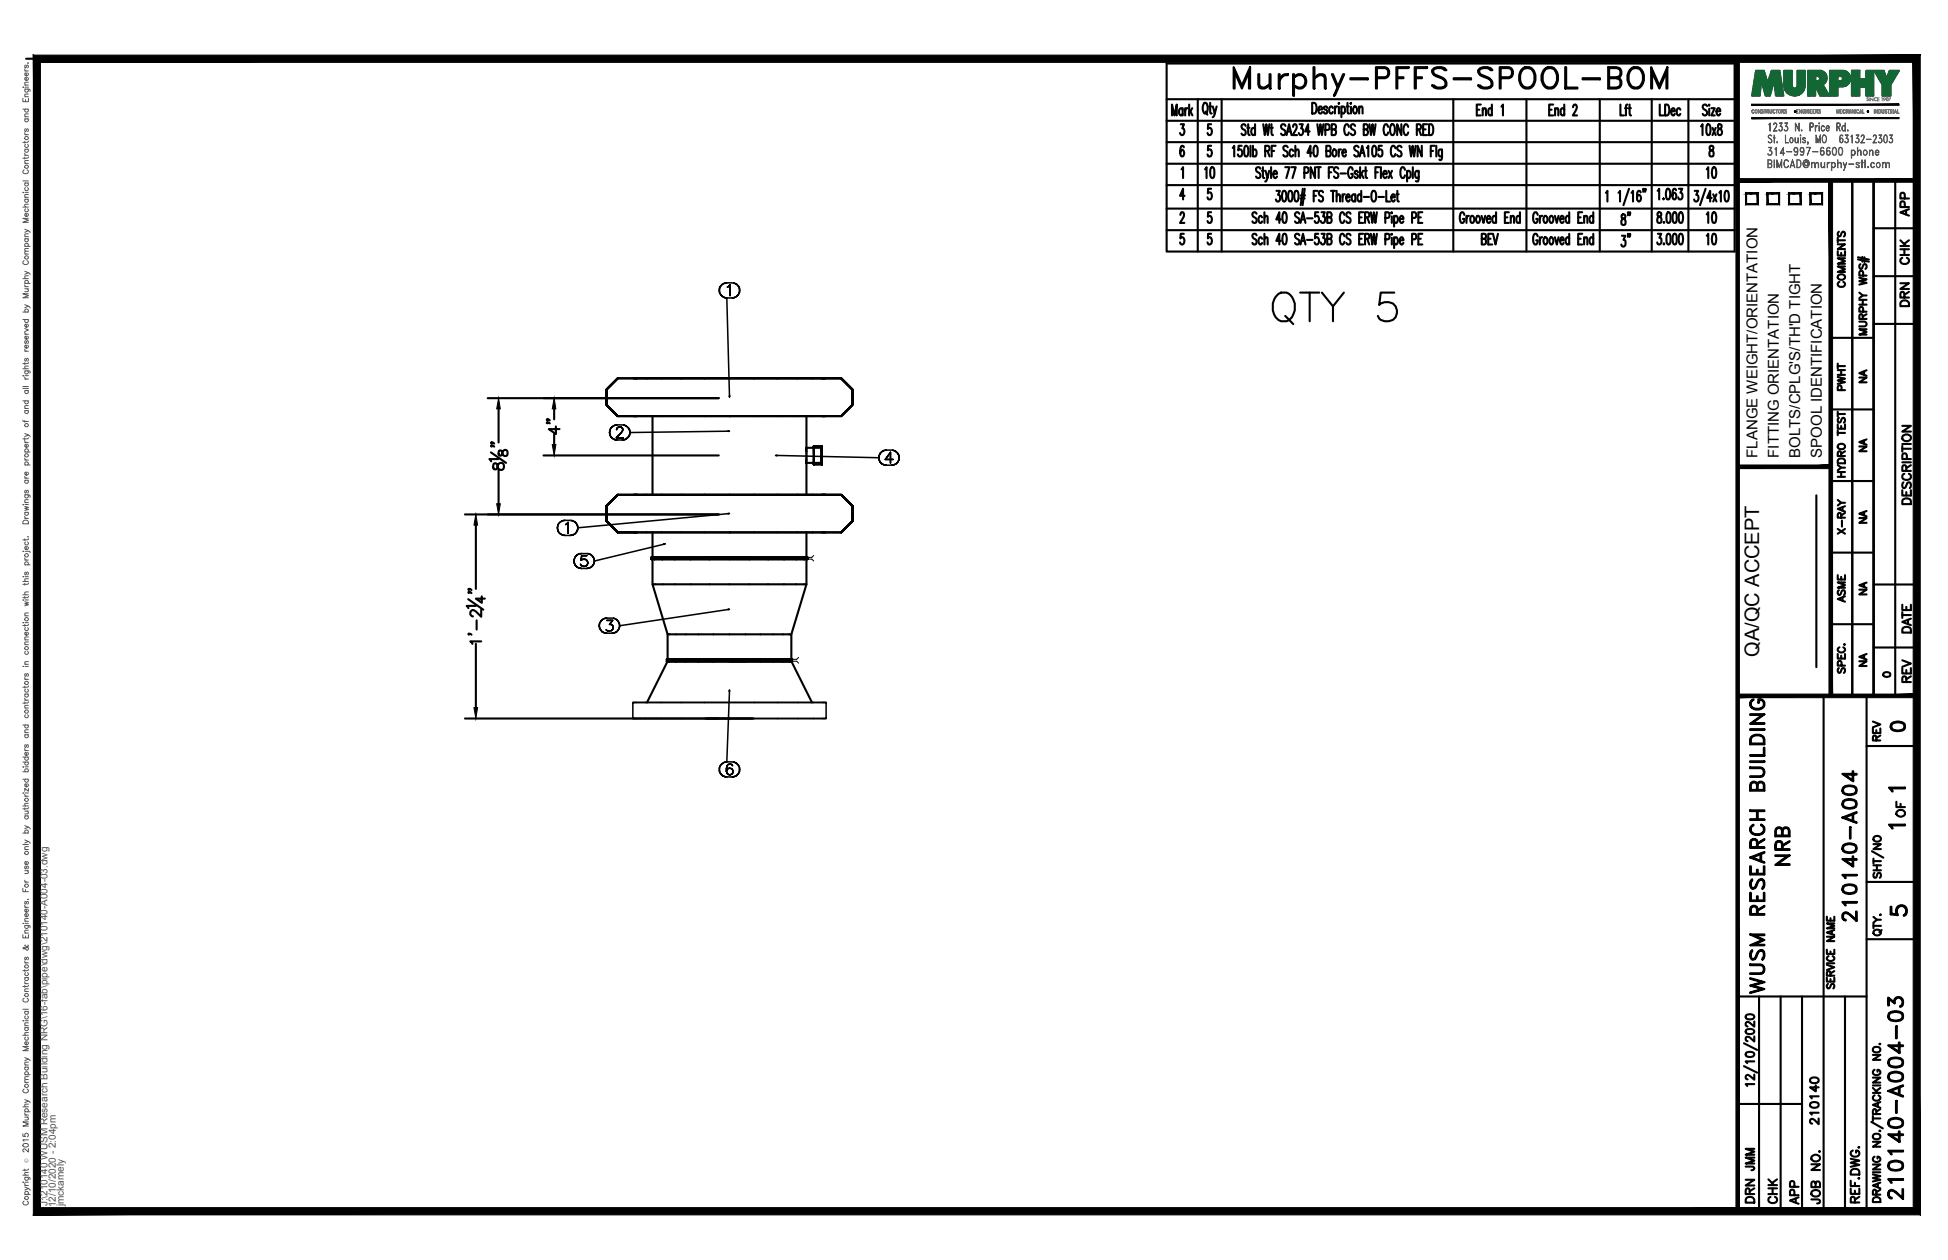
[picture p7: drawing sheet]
<svg xmlns="http://www.w3.org/2000/svg" width="432mm" height="279mm" viewBox="0 0 432 279" stroke-linecap="round" stroke-linejoin="round" font-family="sans-serif">
<defs><g id="words">
<text font-size="11.5" x="280.8" y="73">QTY 5</text>
<text font-size="10.6" x="272.3" y="22.6">Murphy-PFFS-SPOOL-BOM</text>
<g font-size="6.6">
<text x="397.6" y="193" transform="rotate(-90 397.6 193)">NRB</text>
<text x="412.4" y="205.3" transform="rotate(-90 412.4 205.3)">210140-A004</text>
<text x="391.9" y="221.5" transform="rotate(-90 391.9 221.5)">WUSM RESEARCH BUILDING</text>
<text x="422.6" y="267.1" transform="rotate(-90 422.6 267.1)">210140-A004-03</text>
</g>
<text font-size="5.7" x="417.7" y="204.3">5</text>
<g font-size="5.3">
<text x="266" y="40.6">10</text>
<text x="377.1" y="40.6">10</text>
<text x="362.3" y="51.2" transform="rotate(-90 362.3 51.2)">8&quot;</text>
<text x="381.4" y="50.8" transform="rotate(-90 381.4 50.8)">10</text>
<text x="362.3" y="55.7" transform="rotate(-90 362.3 55.7)">3&quot;</text>
<text x="381.4" y="55.4" transform="rotate(-90 381.4 55.4)">10</text>
<text x="417.7" y="163.3">0</text>
<text x="389.8" y="260.7" transform="rotate(-90 389.8 260.7)">JMM</text>
<text x="389.8" y="267.8" transform="rotate(-90 389.8 267.8)">DRN</text>
<text x="399.7" y="268.1" transform="rotate(-90 399.7 268.1)">APP</text>
</g>
<g font-size="4.9">
<text x="424" y="49" transform="rotate(-90 424 49)">APP</text>
<text x="424" y="59.6" transform="rotate(-90 424 59.6)">CHK</text>
<text x="409.9" y="64.9" transform="rotate(-90 409.9 64.9)">COMMENTS</text>
<text x="424" y="69.1" transform="rotate(-90 424 69.1)">DRN</text>
<text x="409.9" y="87.8" transform="rotate(-90 409.9 87.8)">PWHT</text>
<text x="424.4" y="112.9" transform="rotate(-90 424.4 112.9)">DESCRIPTION</text>
<text x="409.9" y="119.6" transform="rotate(-90 409.9 119.6)">X-RAY</text>
<text x="409.9" y="134.8" transform="rotate(-90 409.9 134.8)">ASME</text>
<text x="424.4" y="141.5" transform="rotate(-90 424.4 141.5)">DATE</text>
<text x="424.4" y="152.4" transform="rotate(-90 424.4 152.4)">REV</text>
<text x="417.7" y="165.5" transform="rotate(-90 417.7 165.5)">REV</text>
<text x="423" y="182.4" transform="rotate(-90 423 182.4)">OF</text>
<text x="403.9" y="250.5" transform="rotate(-90 403.9 250.5)">210140</text>
<text x="394.8" y="268.1" transform="rotate(-90 394.8 268.1)">CHK</text>
<text x="404.3" y="268.1" transform="rotate(-90 404.3 268.1)">JOB NO.</text>
</g>
<g font-size="4.4">
<text x="414.5" y="86.1" transform="rotate(-90 414.5 86.1)">NA</text>
<text x="414.5" y="101.2" transform="rotate(-90 414.5 101.2)">NA</text>
<text x="414.5" y="117.1" transform="rotate(-90 414.5 117.1)">NA</text>
<text x="414.5" y="133" transform="rotate(-90 414.5 133)">NA</text>
<text x="389.9" y="145.7" transform="rotate(-90 389.9 145.7)">QA/QC ACCEPT</text>
<text x="414.5" y="148.9" transform="rotate(-90 414.5 148.9)">NA</text>
</g>
<text font-size="4" x="416.3" y="151.3">0</text>
<g font-size="3.5">
<text x="417.3" y="176.7">1</text>
<text x="417.3" y="184.9">1</text>
</g>
<g font-size="3.3">
<text x="389.5" y="101.5" transform="rotate(-90 389.5 101.5)">FLANGE WEIGHT/ORIENTATION</text>
<text x="394.3" y="101.5" transform="rotate(-90 394.3 101.5)">FITTING ORIENTATION</text>
<text x="399.1" y="101.5" transform="rotate(-90 399.1 101.5)">BOLTS/CPLG'S/TH'D TIGHT</text>
<text x="403.8" y="101.5" transform="rotate(-90 403.8 101.5)">SPOOL IDENTIFICATION</text>
</g>
<g font-size="2.2" fill="#545454">
<text x="10.5" y="267.5" transform="rotate(-90 10.5 267.5)">J:\210140 WUSM Research Building NRG\16-fab\pipe\dwg\210140-A004-03.dwg</text>
<text x="12.4" y="267.7" transform="rotate(-90 12.4 267.7)">12/10/2020 - 2:04pm</text>
<text x="14.1" y="267.4" transform="rotate(-90 14.1 267.4)">jmckamely</text>
</g>
<text font-size="1.3" fill="#545454" x="6.3" y="257.9" transform="rotate(-90 6.3 257.9)">Ó</text>
</g></defs>
<!-- layer: HP-CWR-WLD -->
<g fill="none" stroke="#000" stroke-width=".47">
<path d="M134.5 86.3l2.4-2.4-2.4 2.4v3.5v-3.5v3.5l2.4 2.5-2.4-2.5 2.4 2.5-2.4-2.5zM136.9 83.9l-2.4 2.4 2.4-2.4M136.9 92.3h4.3h-4.3M136.9 83.9h4.3M140.4 92.3h39.7zM141.2 83.9h-.8h.8M143.3 83.9h-2.1h2.1M144.6 92.3v17.4M146.7 83.9h-3.4h3.4M151.1 83.9h-4.4h4.4M156.2 83.9h-5.1h5.1M161.7 83.9h-5.5h5.5"/>
<path d="M167.2 83.9h-5.5h5.5M172.3 83.9h-5.1h5.1M176.7 83.9h-4.4h4.4M178.7 99.3h3.4M178.7 99.4l.1 .7M178.8 92.3v17.4M180.1 83.9h-3.4h3.4M180.1 92.3h6.4M180.1 92.3h2.9M180.4 99.9v.6zM180.4 99.5v.6zM180.4 99.2v.6z"/>
<path d="M180.4 99v.5zM180.4 99.2v-.3v.5M180.4 99v.2v-.2M180.4 98.9v4.1M182.1 98.9h-1.7v.3M182.1 99.2v-.3v3.7M182.1 99.9v.6zM182.1 99.5v.6zM182.1 99.2v.6zM182.1 99v.5zM182.1 99v4M182.2 83.9h-2.1h2.1"/>
<path d="M182.2 92.3h4.3M183 83.9h-.8h.8M186.5 83.9h-4.3h4.3M186.5 92.3l2.4-2.5-2.4 2.5M186.5 83.9l2.4 2.4-2.4-2.4 2.4 2.4v3.5l-2.4 2.5 2.4-2.5v-3.5v3.5v-3.5zM134.5 112.1l2.4-2.4-2.4 2.4v3.5v-3.5v3.5l2.4 2.5-2.4-2.5 2.4 2.5-2.4-2.5zM136.9 109.7l-2.4 2.4 2.4-2.4M136.9 118.1h4.3h-4.3M136.9 109.7h4.3M140.4 118.1h39.7zM141.2 109.7h-.8h.8M143.3 109.7h-2.1h2.1"/>
<path d="M144.6 118.1v5.5M146.7 109.7h-3.4h3.4M151.1 109.7h-4.4h4.4M156.2 109.7h-5.1h5.1M161.7 109.7h-5.5h5.5M167.2 109.7h-5.5h5.5M172.3 109.7h-5.1h5.1M176.7 109.7h-4.4h4.4M178.7 102.6h3.4M178.7 102.4v.2v-.2M178.8 101.8l-.1 .6M178.8 118.1v5.5"/>
<path d="M180.1 109.7h-3.4h3.4M180.1 118.1h6.4M180.1 118.1h2.9M180.4 102.8v.2v-.2M180.4 102.6v.4M180.4 102.8v-.7v.9M180.4 101.8v.6zM180.4 101.4v.6zM180.4 101v.5zM180.4 100.4v.6zM180.4 103h1.7M182.1 102.6v.4v-.2"/>
<path d="M182.1 102.6v.4zM182.1 102.4v.6zM182.1 102.1v.7zM182.1 101.8v.6zM182.1 101.4v.6zM182.1 101v.5zM182.1 100.4v.6zM182.2 109.7h-2.1h2.1M182.2 118.1h4.3M183 109.7h-.8h.8M186.5 109.7h-4.3h4.3M186.5 118.1l2.4-2.5-2.4 2.5"/>
<path d="M186.5 109.7l2.4 2.4-2.4-2.4 2.4 2.4v3.5l-2.4 2.5 2.4-2.5v-3.5v3.5v-3.5zM144.4 123.6h.2zM144.4 123.6h21.8M144.6 124v5.6M145 123.6h33.4h-12.2M145 124h1.8zM145 124h33.4h-.2M145.2 123.6h-.8v.4h.6h-.6M145.2 123.6h-.2h.2M146.8 124h2.7zM146.9 123.6h-.1h.1M149.5 124h3.6z"/>
<path d="M149.6 123.6h-.1h.1M153.1 124h4.1zM153.1 123.6h.1M157.2 124h4.5zM157.2 123.6h4.5h-4.4M157.3 123.6h.1M161.7 124h4.4M166.2 123.6h-4.5h16.7M166.2 124h.1M166.2 124h4.1h-4.1M170.3 124h.1M170.3 124h3.6h-3.6"/>
<path d="M173.9 124h-.1h.1M173.9 124h2.7h-2.7M176.6 124h-.1h.1M176.6 124h1.8h-1.8M178.8 124v5.6M179 123.6h-.6h.6v.4h-.6h.6M143.4 155.8l4.6-9.2h27.4h-.5h.5l4.6 9.2M147.8 146.2h.2zM147.8 146.2h27.6M148 140.7v5.5h1.8M148.3 146.2h-.5v.4h.5h-.5M148.3 146.6h1.4z"/>
<path d="M148.4 146.2h-.1h.1M149.7 146.6h2.2zM149.8 146.2h5M149.8 146.2h-.1h.1M151.9 146.6h2.9zM152 146.2h-.1h.1M154.8 146.6h3.3zM154.8 146.2h.1M156.5 159.3h10.4h-5.2M158.1 146.6h3.6zM158.1 146.2h3.6h-3.6M158.1 146.6h7.2"/>
<path d="M158.1 146.2h.1M161.7 146.6h3.6M161.7 146.2h3.6M165.3 146.6h3.3h-3.3M165.3 146.2h-3.6h3.6M165.3 146.6h.1M165.3 146.2h9.8M168.6 146.6h2.8h-2.8M168.6 146.6h.1M168.6 146.6h2.9h-2.9M171.4 146.6h2.2h-2.2M171.5 146.6h-.1h.1"/>
<path d="M171.5 146.6h2.2h-2.2M173.6 146.6h1.3h-1.3M173.7 146.6h-.1h.1M173.7 146.6h1.4h-1.4M175.1 146.6h-.2h.2M175.4 140.7l3.4-11.1h-34.2l3.4 11.1h27.4v5.5h-.5M175.6 146.2h-.5h.5v.4h-.5h.5"/>
</g>
<g fill="none" stroke="#000" stroke-width=".34">
<path d="M159.5 64.4v.5v-.5M159.5 63.9v.5v-.5M159.5 64.9l.3 .4-.3-.4M159.8 63.4l-.3 .5 .3-.5M159.8 65.3l.3 .4-.3-.4M160.1 63l-.3 .4 .3-.4M160.1 65.7l.5 .3-.5-.3M160.6 62.8l-.5 .2 .5-.2M160.6 66l.5 .1-.5-.1M161.1 62.7l-.5 .1 .5-.1M161.1 62.7h1.2M161.2 63.7l.3-.2-.3 .2"/>
<path d="M161.5 63.5l.3-.3-.3 .3M161.8 63.2v2.4v-2.4M162.3 66.1l.5-.1-.5 .1M162.3 66.1h-1.2l.6 21.7M162.8 62.8l-.5-.1 .5 .1M162.8 66l.5-.3-.5 .3M163.3 63l-.5-.2 .5 .2M163.3 65.7l.3-.4-.3 .4M163.6 63.4l-.3-.4 .3 .4M163.6 65.3l.3-.4-.3 .4M163.9 63.9l-.3-.5 .3 .5M163.9 64.9v-.5v.5"/>
<path d="M163.9 64.4v-.5v.5M135.1 95.9l.1 .5-.1-.5M135.2 95.4l-.1 .5 .1-.5M135.2 96.4l.2 .5-.2-.5M135.4 94.9l-.2 .5 .2-.5M135.4 96.9l.4 .3-.4-.3M135.8 94.6l-.4 .3 .4-.3M135.8 97.2l.5 .3-.5-.3M136.3 94.3l-.5 .3 .5-.3M136.3 97.5l.5 .1-.5-.1M136.6 97.1h1.6h-1.6M136.7 95.3v-.1v.1"/>
<path d="M136.7 95.2l.1-.3-.1 .3M136.8 94.2l-.5 .1 .5-.1M136.8 97.6h1.2M136.8 94.2h1.2M136.8 94.9l.1-.1-.1 .1M136.9 94.8l.2-.1-.2 .1M137.1 94.7h.5h-.5M137.6 94.7l.2 .1-.2-.1M137.7 96l-1.1 1.1 1.1-1.1M137.8 94.8l.2 .1-.2-.1M138 95.6l-.3 .4 .3-.4M138 94.9v.3v-.3"/>
<path d="M138 97.6l.5-.1-.5 .1M138 95.4v.2v-.2M138 95.2v.2v-.2M138.5 94.3l-.5-.1 .5 .1M138.5 97.5l.4-.3-.4 .3M138.9 94.6l-.4-.3 .4 .3M138.9 97.2l.4-.3-.4 .3M139.3 94.9l-.4-.3 .4 .3M139.3 96.9l.3-.5-.3 .5M139.6 95.4l-.3-.5 .3 .5M139.6 96.4v-.5v.5M139.6 95.9v-.5v.5"/>
<path d="M161.4 95.6h.3zM161.4 95.6l-21.8 .3M161.7 87.8v.3zM195.9 99.9l-.4 .2 .4-.2M196.5 99.8l-.6 .1 .6-.1M196.5 99.8h1.1M198.1 99.9l-.5-.1 .5 .1M123.6 117v.6v-.6M123.6 116.5v.5v-.5M123.6 117.6l.3 .5-.3-.5M123.9 116.1l-.3 .4 .3-.4M123.9 118.1l.3 .3-.3-.3"/>
<path d="M124.2 115.7l-.3 .4 .3-.4M124.2 118.4l.5 .2-.5-.2M124.7 115.5l-.5 .2 .5-.2M124.7 118.6l.5 .1-.5-.1M125.2 115.4l-.5 .1 .5-.1M125.2 118.7h1.2M125.2 115.4h1.2M125.4 116.3l.2-.1-.2 .1M125.6 116.2l.3-.3-.3 .3M125.9 115.9v2.4v-2.4M126.4 118.7l.5-.1-.5 .1M126.9 115.5l-.5-.1 .5 .1"/>
<path d="M126.9 118.6l.5-.2-.5 .2M127.4 115.7l-.5-.2 .5 .2M127.4 118.4l.3-.3-.3 .3M127.7 116.1l-.3-.4 .3 .4M127.7 118.1l.3-.5-.3 .5M128 116.5l-.3-.4 .3 .4M128 117.6l.1-.6-.1 .6M128.1 117l-.1-.5 .1 .5M161.4 113.9h.3zM161.4 113.9l-33.3 3.1M171.9 101h.3zM172.2 101l22.6 .5"/>
<path d="M194.8 101.5l.1 .5-.1-.5M194.9 101l-.1 .5 .1-.5M194.9 102l.2 .5-.2-.5M195.1 100.5l-.2 .5 .2-.5M195.1 102.5l.4 .4-.4-.4M195.5 100.1l-.4 .4 .4-.4M195.5 102.9l.4 .2-.4-.2M195.9 103.1l.6 .1-.6-.1M196.2 101.9h1.8h-1.8M196.5 103.2h1.1M197.4 100.3l-1.2 1.6 1.2-1.6M197.4 100.3v2.4v-2.4"/>
<path d="M197.6 103.2l.5-.1-.5 .1M198.1 103.1l.5-.2-.5 .2M198.6 100.1l-.5-.2 .5 .2M198.6 102.9l.4-.4-.4 .4M199 100.5l-.4-.4 .4 .4M199 102.5l.2-.5-.2 .5M199.2 101l-.2-.5 .2 .5M199.2 102l.1-.5-.1 .5M199.3 101.5l-.1-.5 .1 .5M127.2 124.4l.1 .5-.1-.5M127.3 123.9l-.1 .5 .1-.5M127.3 124.9l.2 .5-.2-.5"/>
<path d="M127.5 123.4l-.2 .5 .2-.5M127.5 125.4l.4 .4-.4-.4M127.9 123l-.4 .4 .4-.4M127.9 125.8l.5 .2-.5-.2M128.4 122.8l-.5 .2 .5-.2M128.4 126l.5 .1-.5-.1M128.8 125.4l-.1-.3 .1 .3M128.8 124.2l.1-.1-.1 .1M128.9 122.8h-.5h.5M128.9 126.1h1.2M128.9 122.8h1.2M128.9 123.2l-.1 1 .1-1"/>
<path d="M128.9 125.5l-.1-.1 .1 .1M128.9 124.1l.4-.1-.4 .1M129.3 125.6l-.4-.1 .4 .1M129.3 124h.3h-.3M129.6 125.6h-.3h.3M129.6 124l.3 .1-.3-.1M129.9 125.5l-.3 .1 .3-.1M129.9 124.1l.3 .3-.3-.3M130.1 123.2h-1.2h1.2M130.1 126.1l.5-.1-.5 .1M130.2 125.3l-.3 .2 .3-.2M130.2 124.4l.1 .3-.1-.3"/>
<path d="M130.3 124.7l-.1 .6zM130.6 122.8h-.5h.5M130.6 126l.4-.2-.4 .2M131 123l-.4-.2 .4 .2M131 125.8l.4-.4-.4 .4M131.4 123.4l-.4-.4 .4 .4M131.4 125.4l.3-.5-.3 .5M131.7 123.9l-.3-.5 .3 .5M131.7 124.9l.1-.5-.1 .5M131.8 124.4l-.1-.5 .1 .5M132.8 138.8l.1 .5-.1-.5M132.9 138.2l-.1 .6 .1-.6"/>
<path d="M132.9 139.3l.3 .4-.3-.4M133.2 137.8l-.3 .4 .3-.4M133.2 139.7l.3 .4-.3-.4M133.5 137.4l-.3 .4 .3-.4M134 137.1l-.5 .3 .5-.3M134.3 139.5l.2 .3zM134.5 137.1h-.5h.5M134.5 137.1h1.2M134.5 137.6h1.3h-1.3M134.5 139.8l.7 .1zM135.1 138.5h.4h-.4M135.5 138.5l.2 .1-.2-.1"/>
<path d="M135.5 139.8l-.3 .1 .3-.1M135.7 138.6l.1 .1-.1-.1M135.8 137.6l-.7 .9 .7-.9M135.8 139.6l-.3 .2 .3-.2M135.8 138.7l.1 .3-.1-.3M135.9 139l-.1 .6zM136.2 137.1h-.5h.5M136.7 137.4l-.5-.3 .5 .3M137 137.8l-.3-.4 .3 .4M137 139.7l.3-.4-.3 .4M137.3 138.2l-.3-.4 .3 .4M137.3 139.3l.1-.5-.1 .5"/>
<path d="M137.4 138.8l-.1-.6 .1 .6M147.2 120.6h.3l-.3 .1zM147.2 120.7l-15.4 3.7M161.4 135.1h.3zM161.4 135.2l-24 3.6M133.5 140.1l.5 .2-.5-.2M134 140.3l.5 .1-.5-.1M134.5 140.4h1.2M135.7 140.4l.5-.1-.5 .1M136.2 140.3l.5-.2-.5 .2M136.7 140.1l.3-.4-.3 .4M140.3 155.8h.7h-.7v3.5h.7h-.7"/>
<path d="M141 159.3h41.4M141 155.8h41.4M161.7 153v.3zM161.7 153.3l-.6 15.6M183.1 155.8h-.7h.7v3.5h-.7h.7M159.5 170.6v.5v-.5M159.5 170.1v.5v-.5M159.5 171.1l.3 .5-.3-.5M159.8 169.7l-.3 .4 .3-.4M159.8 171.6l.3 .4-.3-.4M160.1 169.3l-.3 .4 .3-.4M160.1 172l.5 .2-.5-.2"/>
<path d="M160.6 169l-.5 .3 .5-.3M160.6 172.2l.5 .1-.5-.1M161 170.5v.5v-.5M161.1 168.9l-.5 .1 .5-.1M161.1 172.3h1.2M161.1 168.9h1.2M161.1 169.9l-.1 .6 .1-.6M161.1 170.7l-.1 .3 .1 .5-.1-.5zM161.1 171.5l.3 .2-.3-.2M161.4 169.5l-.3 .4 .3-.4M161.4 170.5l-.3 .2 .3-.2M161.4 171.7l.3 .1-.3-.1"/>
<path d="M161.7 169.4l-.3 .1 .3-.1M161.7 170.3l-.3 .2 .3-.2M161.7 171.8h.1h-.1M161.8 170.3h-.1h.1M161.8 171.8l.4-.1-.4 .1M161.9 169.4h-.2h.2M162.2 170.5l-.4-.2 .4 .2M162.2 171.7l.2-.2-.2 .2M162.2 169.5l-.3-.1 .3 .1M162.3 172.3l.5-.1-.5 .1M162.4 170.7l-.2-.2 .2 .2M162.4 169.8l-.2-.3 .2 .3"/>
<path d="M162.4 171.5l.1-.4-.1 .4M162.4 170.7l.1 .4zM162.8 169l-.5-.1 .5 .1M162.8 172.2l.5-.2-.5 .2M163.3 169.3l-.5-.3 .5 .3M163.3 172l.3-.4-.3 .4M163.6 169.7l-.3-.4 .3 .4M163.6 171.6l.3-.5-.3 .5M163.9 170.1l-.3-.4 .3 .4M163.9 171.1v-.5v.5M163.9 170.6v-.5v.5"/>
</g>
<g fill="#000">
<circle cx="161.7" cy="92.3" r=".23"/>
<circle cx="161.7" cy="118.1" r=".23"/>
</g>
<path d="M178.8 124h1.1l.5 .4M180.4 123.2l-.5 .4h-1.1M175.4 146.6h1.2l.4 .5M177 145.8l-.4 .4h-1.2" fill="none" stroke="#000" stroke-width=".22"/>
<!-- layer: PS-BDR -->
<g fill="#000" stroke="#000" stroke-width=".22">
<path d="M388.3 26.1v.2l32.6-.2zM388.3 26.3l32.6-.2v.2z"/>
<path d="M388.3 23.1v.3l32.6-.3zM388.3 23.4l32.6-.3v.3z"/>
<path d="M7.4 12.2v257.2l1.6-1.6zM7.4 12.2l1.6 1.6v254zM7.4 12.2l1.6 1.6 416.6-1.6zM9 13.8l416.6-1.6-1.5 1.6zM425.6 12.2l-1.5 1.6 1.5 255.6zM424.1 13.8l1.5 255.6-1.5-1.6zM7.4 269.4h418.2l-1.5-1.6zM9 267.8h415.1l-416.7 1.6z"/>
</g>
<!-- layer: PS-BDR-T -->
<g fill="none" stroke="#000" stroke-width=".47">
<path d="M415.3 40v114.3h-4.7v-114.2v114.2h-4.8v-114.2M387 42.9h2.6v2.4h-2.6zM391.8 42.9h2.6v2.4h-2.6zM396.6 42.9h2.5v2.4h-2.5zM401.3 42.9h2.6v2.4h-2.6zM411.8 57.5l2.5 .5M411.8 57.1l2.5 .5M412.4 58.6a.59 .59 0 0 0-.3 .5 .59 .59 0 0 0 .4 .5l.3-.1 .3-.8 .4-.1a.64 .64 0 0 1 0 1M412.8 57v1M413.3 57.1v1M405.8 74.9h9.5M412.1 71.3l1.4 .1a.52 .52 0 0 1 .2 .6 .52 .52 0 0 1-.4 .4h-1.2"/>
<path d="M412.1 61.6l1.7 .4-1.7 .3 1.7 .4-1.7 .4M412.1 67.5h1.7M412.1 66.5h1.7M412.1 64.9l.8 .6M412.9 70.7l-.1-.9-.4-.1-.3 .3v.7h1.7M412.9 66.5v1M413 69.1l-.1-.9-.5-.1-.3 .3v.7h1.7M413 61.1l-.1-.9-.5-.1-.3 .3v.7h1.7M413.8 73h-1.7l1.7 .6-1.7 .6h1.7M413.8 65.5h-.9l-.8 .6M413.8 69.7l-.9 .5M405.8 90.8h9.5"/>
<path d="M407.4 94.1v1h1.6v-1M407.4 96h1.6M407.4 91.3v1.1M407.4 95.4v1.1M407.4 91.8h1.6M407.4 98.7a.79 .79 0 0 1 1-.3 .79 .79 0 0 1 .5 .9 .78 .78 0 0 1-1 .3 .78 .78 0 0 1-.5-.9zM407.6 92.7a.59 .59 0 0 0-.3 .5 .59 .59 0 0 0 .4 .5l.3-.1 .3-.8 .4-.1a.65 .65 0 0 1 0 1M408.1 94.5v.6M402.6 109.8v38.1M405.8 106.7h9.5M407.4 105.7h1.6M407.4 104.7h1.6"/>
<path d="M407.4 103.1l.7 .6M407.4 102a.9 .9 0 0 1 1.6 .2v.5h-1.6zM408.1 101.1l-.1-.9-.3-.1-.3 .3v.7h1.6M408.1 104.7v1M409 103.7h-.9l-.7 .6M409 100.1l-.9 .5M405.8 122.5h9.5M405.8 138.4h9.5M407.4 145v1h1.6v-1M407.6 148.2a.59 .59 0 0 0-.3 .5 .59 .59 0 0 0 .4 .5l.3-.2 .3-.7 .4-.1a.65 .65 0 0 1 0 1M407.7 143.5a.59 .59 0 0 0-.3 .7 .59 .59 0 0 0 .6 .5h.4a.59 .59 0 0 0 .6-.5 .59 .59 0 0 0-.4-.7M408.1 145.4v.6"/>
<path d="M408.2 147.6l-.1-.9-.4-.2-.3 .4v.7h1.6M408.8 142.9h.2z"/>
</g>
<!-- layer: PS-DIM -->
<path d="M5.8 13h419" fill="none" stroke="#000" stroke-width=".47"/>
<!-- layer: 0 -->
<g fill="none" stroke="#000" stroke-width=".47">
<path d="M415.3 40v114.3M420.1 40v114.3M415.3 50.6h9.5M415.3 61.2h9.5M415.3 71.8h9.5M415.3 129.6h9.5M415.3 143.6h9.5M386.6 236.4l2.9 1.5M386.6 231.3l2.9 1.5M387 233.5l.8-.3a.85 .85 0 0 1 1.1 .7 1.14 1.14 0 0 1-1.9 0zM387 228.4a1.29 1.29 0 0 1 1.9 .3 1.08 1.08 0 0 1-1.9 .1zM387 225.2a1.33 1.33 0 0 1 1.9 .2v.1a1.14 1.14 0 0 1-1.9 0z"/>
<path d="M388.9 238.3v1.1l-1-.8-.6-.2-.3 .1v.5l.4 .3M388.9 235.4h-1.9l.3 .3M388.9 229.8v1.2l-1-.9-.6-.2-.3 .1v.5l.4 .4M388.9 226.5v1.2l-1-.8-.6-.3-.3 .2v.5l.4 .3M388.9 240.4h-1.9l.3 .4"/>
</g>
<g fill="#000" stroke="#000" stroke-width=".22">
<path d="M384.8 13l.8 255.6v-255.6zM384.8 13l.8 255.6h-.8z"/>
<path d="M385.2 39.6v.8l39.6-.8zM385.2 40.4l39.6-.8v.8z"/>
<path d="M424.5 40l.8 114.3v-114.3zM424.5 40l.8 114.3h-.8z"/>
<path d="M385.2 153.9v.8l39.6-.8zM385.2 154.7l39.6-.8v.8z"/>
</g>
<!-- layer: PS-LOGO -->
<g fill="none" stroke="#545454" stroke-width=".22">
<path d="M5.1 19.3h.1zM5.5 19.8h.9l.2 .1v.4M5.5 15.3v.3l.3 .1M5.5 18.9h.8M5.5 15.7h.8M5.5 19.3h.8M5.7 19.8a.38 .38 0 0 0-.1 .5 .38 .38 0 0 0 .6 0 .38 .38 0 0 0-.1-.5M5.7 14.4l-.2 .3v.3h.3l.1-.4 .2-.2 .2 .3-.2 .4M6.1 17.2a.38 .38 0 0 1 .1 .5 .38 .38 0 0 1-.6 0 .38 .38 0 0 1 .1-.5h.1v.7M6.1 16.2a.38 .38 0 0 1 .1 .5 .38 .38 0 0 1-.6 0 .38 .38 0 0 1 .1-.5h.1v.6M6.2 13.9v.1zM6.3 18.2l-.8 .1v.3l.2 .3"/>
<path d="M5.1 21.8v.7h1.2v-.7M5.1 24.2h1.2M5.4 37.7a.43 .43 0 0 0-.3 .5 .43 .43 0 0 0 .4 .3h.3a.43 .43 0 0 0 .5-.3 .43 .43 0 0 0-.3-.5M5.5 34v.3l.3 .1M5.5 29.4v.3l.3 .2M5.5 31.3v.4M5.5 34.8v.4M5.5 36.2h.8M5.5 34.4h.8M5.5 33.1h.8M5.5 29.9h.8M5.5 26.4h.8"/>
<path d="M5.5 25.9h.8M5.5 21.4h.8M5.7 33.1a.38 .38 0 0 0-.1 .5 .38 .38 0 0 0 .6 0 .38 .38 0 0 0-.1-.5M5.7 32a.4 .4 0 0 0-.1 .6 .4 .4 0 0 0 .6 0 .4 .4 0 0 0-.1-.6M5.7 28.6l-.2 .2v.3h.3l.1-.4 .2-.1 .2 .2-.2 .4M5.7 26.4a.38 .38 0 0 0-.1 .5 .38 .38 0 0 0 .6 0 .38 .38 0 0 0-.1-.5M5.7 24.2a.38 .38 0 0 0-.1 .6 .38 .38 0 0 0 .6 0 .38 .38 0 0 0-.1-.6M5.7 22.1v.4M6.3 35.6h-.8v.3l.2 .3M6.3 34.8l-.3 .3h-.9M6.3 31.3l-.3 .3h-.9M6.3 25.3h-.8v.3l.2 .3"/>
<path d="M6.3 20.9h-.8v.3l.2 .2M391.9 34.2l.2 .2M392 36.3l.6-.1v-.6l-.6-.1v1.6l.6-.1v-.6h-.6M392.1 30a.44 .44 0 0 1 .7 .2 .38 .38 0 0 0-.6-.2 .38 .38 0 0 0-.1 .5l.4 .3a.46 .46 0 0 1 .2 .7 .46 .46 0 0 1-.7-.1 .41 .41 0 0 0 .6 .1 .41 .41 0 0 0 0-.6l-.6-.4zM392.3 33.3a.53 .53 0 0 1 .5 .8 .53 .53 0 0 1-.9 0 .47 .47 0 0 0 .7 .2l.2-.3M392.4 27.2l-.1 1.9v-1.7l-.2 .2zM392.4 36.3l.3 .1v.6l-.8 .2v-1.8l.8 .2v.6l-.3 .2M392.5 33.4a.51 .51 0 0 1 .3 .5 .51 .51 0 0 1-.3 .5M392.7 32.8l-.7-.1h.8l-.5 .7M392.7 32.7l-.5 .7 .4 .1 .2 .3M393.1 30.5l.4 .1zM393.1 29l.8 .1h-.8l.7-1.3-.2-.5h-.2l-.3 .4 .1-.3a.39 .39 0 0 1 .6 0 .39 .39 0 0 1 0 .5l-.7 1.2"/>
<path d="M393.3 35.4v1.8zM393.3 29.9v1.8zM393.4 33l.4-.3v1.7l-.1-1.6zM393.9 35.4l.5 1.5 .6-1.5v1.8l-.1-1.4-.5 1.4-.5-1.4v1.4zM393.9 31.4l.1 .3zM393.9 31.5l.1 .1zM394.4 28.8l.1 .2M394.7 27.9a.55 .55 0 0 1 .4 .7 .55 .55 0 0 1-.7 .4l-.1-.3 .4 .3 .3-.4M394.7 33.9l.9 .1h-1l.7-1.3v1.7v-1.5l-.6 1.1M394.8 28l.2 .5-.2 .5M395 27.3l-.6-.1h.6l-.3 .8M395 27.2l-.4 .8 .4 .1v.3"/>
<path d="M395.5 28.8l.2 .2M395.7 35.5a.47 .47 0 0 1 .7 .3l-.3-.3h-.3a1.08 1.08 0 0 0 0 1.6h.3l.3-.3a.44 .44 0 0 1-.4 .4 .44 .44 0 0 1-.5-.4l-.1-.7zM395.8 29.9v1.7l.7 .1h-.7zM395.8 27.9a.55 .55 0 0 1 .5 .7 .55 .55 0 0 1-.7 .4l-.1-.3 .4 .3 .4-.4M396 28l.3 .5-.3 .5M396 33.6l1.2 .1zM396.2 27.3l-.6-.1h.7l-.5 .8M396.2 27.2l-.4 .8 .3 .1 .2 .3M396.9 30.6a.57 .57 0 0 1 .7 .4 .57 .57 0 0 1-.4 .7l-.3-.1-.2-.4zM396.9 36.8h.8M397 30.6a.52 .52 0 0 1 .4 .5 .52 .52 0 0 1-.4 .5l-.2-.4zM397 36.7h.7"/>
<path d="M397.3 35.4l.6 1.8-.6-1.5-.5 1.5zM397.7 33.3l.3 .4 .3-.1 .2-.3M397.7 33.1l.3-.3h.3l.2 .3M397.8 34.3h.5M397.9 30.5l.1 1 .3 .1 .3-.2-.3 .3-.3-.1-.1-.2zM398 27.2l.8 1.6v-1.6v1.9l-.8-1.6v1.6zM398 32.8l-.3 .4 .3 .5M398.2 32.8a1.22 1.22 0 0 1 .1 1.6M398.3 35.4h.5a1.05 1.05 0 0 1 0 1.8h-.5zM398.3 35.5a.84 .84 0 0 1 .9 .5 .84 .84 0 0 1-.2 .9l-.7 .2zM398.5 33.5l-.2 .2a.49 .49 0 0 1-.6-.2 .49 .49 0 0 1 .1-.6 .49 .49 0 0 1 .7 0v.4a.81 .81 0 0 1-.5 1.1l-.3-.2 .1 .2M398.5 33.3l-.3 .4"/>
<path d="M398.6 30.5v1.2zM399 30l.1-.1v.3zM399.1 33.3l.3 .4 .3-.1 .1-.3M399.1 33.1l.3-.3h.3l.1 .3M399.1 30h.1M399.1 30.5v1.2zM399.1 34.3h.6M399.4 28.8v.3l-.1-.1zM399.4 28.9h.1M399.4 32.8a.51 .51 0 0 0-.3 .4 .51 .51 0 0 0 .3 .5M399.5 32.8a1.22 1.22 0 0 1 .1 1.6M399.6 31.5h.6"/>
<path d="M399.6 30.8l.6 .6-.2 .3-.4-.1v-.2l.1 .2M399.6 30.7h.6M399.7 30.6v.3M399.8 33.5l-.1 .2a.5 .5 0 0 1-.7-.5 .5 .5 0 0 1 .7-.4l.2 .5a.83 .83 0 0 1-.5 1.1l-.3-.2 .1 .2M399.8 33.3l-.3 .4M399.9 35.6a.74 .74 0 0 1 1 .2 .74 .74 0 0 1-.1 1l-.1-1 .1 .9a.68 .68 0 0 0-.3-1.2 .68 .68 0 0 0-.8 .9 .66 .66 0 0 0 .4 .7 .66 .66 0 0 0 .7-.2 .7 .7 0 0 1-.9 .1 .7 .7 0 0 1-.2-.8zM400 36l.2-.2 .4 .1 .1 .2-.5-.2-.2 .3 .1 .4 .4 .1 .2-.2-.1 .2-.4 .1-.2-.2zM400.1 30.6l.1 .2-.2-.3-.4 .1v.2l.6 .5M400.1 31.2v.4M400.7 31.5h.1M400.8 31.9l-.1-.5 .1 .4-.2 .2M400.8 31.7v.1"/>
<path d="M401.3 28.1l.6-.1v-.6l-.6-.1-.1 1.8v-1.9h.5l.2 .4v.4l-.2 .2h-.4M401.3 32.7l-.7 1.7 .7-1.7h-.9l.9 .1M401.6 36v1.2zM401.8 33.6l1.2 .1zM401.8 36.1h.5l.1 1.1-.2-1-.3-.1-.3 .3zM402.4 27.8v1.3zM402.5 29.9l.5 1.5 .5-1.5v1.8l-.1-1.4-.4 1.4-.4-1.4-.1 1.4zM402.6 36.1h.4l.1 1.1-.1-1-.3-.1-.3 .3zM402.6 27.9l.3-.1-.3 .2-.2 .4zM403.2 27.2l.1 .1v.2zM403.2 27.3h.1M403.2 27.8l.1 1.3z"/>
<path d="M403.5 34l.4 .4 .3-.1 .1-.3M403.5 33.8l.4-.4 .3 .1 .1 .3M403.6 36l.2 1 .3 .1 .3-.2-.3 .3-.4-.1zM403.7 32.8h.5M403.8 32.8l-.2 .2a1.17 1.17 0 0 0 .2 1.4M403.8 27.9l.4-.1 .2 .4-.2-.3a.54 .54 0 0 0-.4 .6 .54 .54 0 0 0 .4 .5l.2-.3-.2 .4h-.2l-.3-.5zM403.8 33.4l-.3 .5M404.1 33.4l.2 .5-.2 .5M404.1 30l.2-.1a.95 .95 0 0 1 .6 .9 .95 .95 0 0 1-.6 .9 1.24 1.24 0 0 1-.2-1.7zM404.1 30.1l.2-.1a.87 .87 0 0 1 .5 .8 .87 .87 0 0 1-.5 .8 1.19 1.19 0 0 1-.2-1.5zM404.2 32.8l.1 .1-.4-.2a1.42 1.42 0 0 0-.2 1.7 .49 .49 0 0 0 .6-.2 .49 .49 0 0 0-.1-.7 .49 .49 0 0 0-.7 .1M404.4 36l.1 1.2z"/>
<path d="M404.8 28.4h.6l-.2-.5a.54 .54 0 0 0-.4 .6 .54 .54 0 0 0 .4 .5l.2-.3-.2 .4a.63 .63 0 0 1-.4-.6 .63 .63 0 0 1 .4-.7l.3 .7h-.7M404.9 34l.3 .4 .3-.1 .2-.3M404.9 33.8l.3-.4 .3 .1 .2 .3M405 36l.1 1.2zM405.1 32.8h.5M405.1 32.8l-.1 .2a1.17 1.17 0 0 0 .2 1.4M405.2 33.4l-.3 .5M405.3 36.1l.3-.1-.5 .5zM405.4 33.4l.3 .5-.3 .5M405.5 32.8l.2 .1a.36 .36 0 0 0-.6-.1l-.2 .6v.8l.2 .2a.49 .49 0 0 0 .6-.2 .49 .49 0 0 0-.1-.7 .49 .49 0 0 0-.7 .1M406 36v1.8zM406.2 36.1a.53 .53 0 0 1 .7 .5 .53 .53 0 0 1-.7 .5l-.2-.2 .3 .2a.51 .51 0 0 0 .5-.5 .51 .51 0 0 0-.5-.5l-.3 .2z"/>
<path d="M406.3 32.8l.4-.1a1.13 1.13 0 0 1 0 1.7h-.1a1.28 1.28 0 0 1-.3-1.6zM406.3 34.3h.6M406.3 32.8h.6M406.4 32.8l-.2 .6 .2 1M406.8 32.8l.2 .6-.2 1M407.2 28.1l.6-.1v-.6l-.6-.1-.1 1.8v-1.9l.7 .1 .1 .7-.3 .2h-.4M407.3 35.4l.1 1.8zM407.5 28.2l.4 .9-.3-.9M407.6 36.1h.5l.1 1.1-.2-1-.3-.1-.3 .3zM407.7 32.8l.3-.1a1.13 1.13 0 0 1 0 1.7h-.1a1.28 1.28 0 0 1-.2-1.6zM407.7 34.3h.5M407.7 32.8h.5"/>
<path d="M407.8 32.8l-.2 .6 .2 1M407.8 31.3l.3 .3 .4-.3M407.8 31l.3-.3 .4 .3M408 30.1h.4M408 30l-.1 .3a1.28 1.28 0 0 0 .2 1.3M408.1 30.7l-.3 .4M408.2 32.8l.2 .6-.2 1M408.2 30.7l.3 .4-.3 .5M408.4 30l.1 .2a.33 .33 0 0 0-.5-.2l-.2 .7 .2 .9a.48 .48 0 0 0 .5-.5 .48 .48 0 0 0-.5-.4l-.2 .1M408.5 27.9l.3-.1 .2 .3-.2-.2a.54 .54 0 0 0-.5 .6 .54 .54 0 0 0 .5 .5l.2-.2-.2 .3-.5-.3zM409 27.2l.1 1.9zM409 37l-.5-1 .5 1.2"/>
<path d="M409 31.4l.1 .2M409.2 30.7l.4 .1 .1 .2M409.3 30.6a.53 .53 0 0 1 .4 .6 .53 .53 0 0 1-.7 .4v-.2a.36 .36 0 0 0 .6 .1l.1-.2M409.3 36l-.6 1.8zM409.4 30.7l.3 .4-.3 .5M409.6 28.8v.3zM409.6 28.9v.1zM409.6 30l-.6-.1h.7l-.4 .8M409.6 29.9l-.4 .8M409.8 36.4h1.1zM410.4 33.3v1.7zM410.6 33.3a.53 .53 0 0 1 .7 .6 .53 .53 0 0 1-.7 .5l-.2-.2 .3 .2a.51 .51 0 0 0 .5-.5 .51 .51 0 0 0-.5-.6l-.3 .2z"/>
<path d="M410.6 29.9l-.1 1.8v-1.6l-.2 .2zM411.3 31.4l.2 .2M411.5 37h.6M411.5 36.4l.6 .3v.2a.38 .38 0 0 1-.3 .3 .38 .38 0 0 1-.4-.3l.2 .2M411.5 36.2h.6M411.6 36.1v.3M411.6 30.6a.52 .52 0 0 1 .5 .6 .52 .52 0 0 1-.7 .4l-.1-.2a.36 .36 0 0 0 .6 .1l.2-.2M411.7 32.7l.1 1.7zM411.8 30.7l.3 .4-.1 .3-.2 .2M412 36.1l.1 .2a.38 .38 0 0 0-.3-.3 .38 .38 0 0 0-.4 .3l.7 .5M412 36.7v.4M412 33.3h.5v1.1v-.8l-.2-.3-.5 .3z"/>
<path d="M412 30l-.6-.1h.7l-.5 .8M412 29.9l-.4 .8 .3 .1 .2 .2M412.5 36l.5 .1zM412.5 31.6l.8 .1h-.8l.7-1.3-.2-.4h-.2l-.3 .3 .1-.2a.39 .39 0 0 1 .6-.1 .39 .39 0 0 1 0 .6l-.7 1.1M412.7 35.4l.1 1.8zM413.2 33.3a.54 .54 0 0 1 .7 .6 .54 .54 0 0 1-.7 .5l-.2-.5zM413.4 35.4l.1 1.8zM413.7 30.8l1 .1zM414 36.9l.2 .1-.1 .2zM414 37l.1 .1zM414.4 33.3v1.1zM414.6 33.3h.5l.1 1.1-.1-1-.3-.1-.4 .3z"/>
<path d="M414.7 36.3l.3-.3 .4 .1v.3v-.2a.46 .46 0 0 0-.7 .4 .46 .46 0 0 0 .7 .4v-.1l-.2 .3a.59 .59 0 0 1-.5-.3 .59 .59 0 0 1 0-.6zM415.2 31.6l.8 .1h-.9a1.94 1.94 0 0 0 .8-1.4l-.2-.3h-.3l-.2 .3 .1-.2 .4-.2 .2 .5-.7 1.3M415.7 33.8h.7l-.2-.5a.48 .48 0 0 0-.5 .6 .48 .48 0 0 0 .6 .4l.1-.2-.1 .3a.53 .53 0 0 1-.6-.5 .53 .53 0 0 1 .6-.6l.2 .6h-.8M416 36.3l.1-.2a.53 .53 0 0 1 .7 .5 .53 .53 0 0 1-.7 .5l-.1-.2zM416.4 31.4l.2 .2M416.7 30.6a.53 .53 0 0 1 .5 .6 .53 .53 0 0 1-.7 .4l-.2-.2 .5 .2 .3-.3M416.9 30.7l.2 .4-.2 .5M417.1 30l-.6-.1h.6l-.4 .8M417.1 29.9l-.5 .8 .4 .1 .1 .2M417.3 36l.1 1.2zM417.5 36.1h.5l.1 1.1-.1-.8-.2-.3-.4 .3zM417.7 30l.3-.1a1.32 1.32 0 0 1 0 1.8l-.3-.1-.2-.7z"/>
<path d="M417.7 31.5h.5M417.7 30.1h.5M417.8 30l-.2 .7 .2 .9M418.2 30l.1 .7-.1 .9M418.3 36.1h.4l.1 1.1-.1-1-.3-.1-.3 .3zM418.8 31.4l.2 .2M419.1 30.6a.53 .53 0 0 1 .4 .6 .53 .53 0 0 1-.7 .4v-.2a.36 .36 0 0 0 .6 .1l.1-.2M419.3 30.7l.2 .4-.2 .5M419.4 30l-.6-.1h.7l-.4 .8M419.4 29.9l-.4 .8 .4 .1 .1 .2M5.1 42.7h.1zM5.1 45.9h1.2"/>
<path d="M5.1 40.1h1.2M5.4 57.8a.43 .43 0 0 0-.3 .5 .43 .43 0 0 0 .4 .4h.3a.43 .43 0 0 0 .5-.4 .43 .43 0 0 0-.3-.5M5.5 50.8l.8 .4-.8 .3M5.5 56.3h.8M5.5 54.6h1.2M5.5 52.9h.8M5.5 52.5h.8M5.5 44.2h.8M5.5 43.8h.8M5.5 40.6h.8M5.5 42.7h.8M5.7 54.6a.38 .38 0 0 1-.1-.5 .38 .38 0 0 1 .6 0 .38 .38 0 0 1-.1 .5"/>
<path d="M5.7 52.9a.38 .38 0 0 0-.1 .6 .38 .38 0 0 0 .6 0 .38 .38 0 0 0-.1-.6M5.7 46.3a.38 .38 0 0 0-.1 .6 .38 .38 0 0 0 .6 0 .38 .38 0 0 0-.1-.6M5.7 44.2a.38 .38 0 0 0-.1 .5 .38 .38 0 0 0 .6 0 .38 .38 0 0 0-.1-.5M5.7 41.6a.38 .38 0 0 0-.1 .6 .38 .38 0 0 0 .6 0 .38 .38 0 0 0-.1-.6M5.7 40.6a.38 .38 0 0 0-.1 .5 .38 .38 0 0 0 .6 0 .38 .38 0 0 0-.1-.5M6.1 47.3a.38 .38 0 0 1 .1 .6 .38 .38 0 0 1-.6 0 .38 .38 0 0 1 .1-.6h.1v.7M6.3 55.7l-.8 .1v.2l.2 .3M6.3 55.1h-.8v.3l.2 .3M6.3 51.8l-.8 .1v.3l.2 .3M6.3 51.2l.4 .4M6.3 48.4h-1.2l1.2 .4-1.2 .5h1.2M6.3 45.3h-.8v.3l.2 .3"/>
<path d="M6.3 43.1l-.8 .1v.3l.2 .3M5.1 70.9h1.2M5.1 69.2h1.2M5.1 61.8h1.2M5.5 77.4v.3l.3 .2M5.5 73.7v.2l.3 .2M5.5 72.8l.8 .4-.8 .3M5.5 67.5l.8 .4-.8 .3M5.5 63.1v.3l.3 .2M5.5 60.1l.8 .4-.8 .3M5.5 77.9h.8M5.5 74.1h.8"/>
<path d="M5.5 64h.8M5.5 63.6h.8M5.5 62.9h1.2M5.7 79.4l-.2 .3v.3h.3l.1-.4 .2-.2 .2 .3-.2 .4M5.7 75.6l-.2 .2v.3h.3l.1-.4 .2-.1 .2 .2-.2 .4M5.7 70.9a.38 .38 0 0 0-.1 .5 .38 .38 0 0 0 .6 0 .38 .38 0 0 0-.1-.5M5.7 69.2a.38 .38 0 0 1-.1-.6 .38 .38 0 0 1 .6 0 .38 .38 0 0 1-.1 .6M5.7 62.9a.38 .38 0 0 1-.1-.6 .38 .38 0 0 1 .6 0 .38 .38 0 0 1-.1 .6M6 64l.3 .3-.1 .3-.7 .1M6.1 76.5a.38 .38 0 0 1 .1 .6 .38 .38 0 0 1-.6 0 .38 .38 0 0 1 .1-.6h.1v.7M6.1 74.5a.38 .38 0 0 1 .1 .6 .38 .38 0 0 1-.6 0 .38 .38 0 0 1 .1-.6h.1v.7M6.1 71.9a.38 .38 0 0 1 .1 .5 .38 .38 0 0 1-.6 0 .38 .38 0 0 1 .1-.5h.1v.6"/>
<path d="M6.3 67.9l.4 .4M6.3 65.1h-1.2l1.2 .5-1.2 .4h1.2M6.3 61.2h-.8v.3l.2 .3M6.3 60.5l.4 .4M5.1 93.2l.2 .3h1M5.1 83.3h.1zM5.1 88.9h1.2M5.1 86.1h1.2M5.1 85.7h1.2M5.1 81.8h1.2M5.5 97.6v.3l.3 .2M5.5 96.1l.8 .4-.8 .3"/>
<path d="M5.5 83.6v.3l.3 .2M5.5 82.2l1 .1 .1 .4M5.5 80.4v.4M5.5 93.2v.4M5.5 97.1v.4M5.5 98.1h.8M5.5 91h.8M5.5 90.6h.8M5.5 86.6h.8M5.5 84.1h.8M5.5 83.3h.8M5.7 91a.38 .38 0 0 0-.1 .6 .38 .38 0 0 0 .6 0 .38 .38 0 0 0-.1-.6"/>
<path d="M5.7 88.9a.38 .38 0 0 0-.1 .5 .38 .38 0 0 0 .6 0 .38 .38 0 0 0-.1-.5M5.7 86.6a.38 .38 0 0 0-.1 .6 .38 .38 0 0 0 .6 0 .38 .38 0 0 0-.1-.6M5.7 82.2a.38 .38 0 0 0-.1 .6 .38 .38 0 0 0 .6 0 .38 .38 0 0 0-.1-.6M6.1 98.5a.38 .38 0 0 1 .1 .6 .38 .38 0 0 1-.6 0 .38 .38 0 0 1 .1-.6h.1v.7M6.3 97.1l-.3 .2h-.9M6.3 96.5l.4 .3M6.3 89.9l-.8 .1v.3l.2 .3M6.3 81.2h-.8v.3l.2 .3M6.3 80.4l-.3 .2h-.9M5.1 111.9h.1zM5.2 115.6a.69 .69 0 0 1 1.1 .1v.4h-1.2zM5.5 114.5v.3l.3 .2"/>
<path d="M5.5 112.3l.8 .2-.8 .2 .8 .3-.8 .2M5.5 109.7h.9l.2 .1v.5M5.5 105.6v.3l.3 .1M5.5 101.6v.2l.3 .2M5.5 119.5v.4M5.5 115h.8M5.5 113.6h.8M5.5 111.4h.8M5.5 106.5h.8M5.5 106h.8M5.5 103.1h1.2M5.5 102h.8"/>
<path d="M5.5 100.2h1.2M5.5 111.9h.8M5.7 113.6a.38 .38 0 0 0-.1 .6 .38 .38 0 0 0 .6 0 .38 .38 0 0 0-.1-.6M5.7 109.7a.4 .4 0 0 0-.1 .6 .4 .4 0 0 0 .6 0 .4 .4 0 0 0-.1-.6M5.7 108.7l-.2 .3v.3h.3l.1-.4 .2-.2 .2 .3-.2 .3M5.7 106.5a.38 .38 0 0 0-.1 .6 .38 .38 0 0 0 .6 0 .38 .38 0 0 0-.1-.6M5.7 103.1a.38 .38 0 0 1-.1-.5 .38 .38 0 0 1 .6 0 .38 .38 0 0 1-.1 .5M5.7 100.2a.4 .4 0 0 1-.1-.6 .4 .4 0 0 1 .6 0 .4 .4 0 0 1-.1 .6M6.1 104.7a.38 .38 0 0 1 .1 .5 .38 .38 0 0 1-.6 0 .38 .38 0 0 1 .1-.5h.1v.7M6.2 119h.1M6.3 119.4l-.3 .3h-.9M6.3 110.8l-.8 .1v.3l.2 .2"/>
<path d="M5.1 138.1h.1zM5.1 133h.1zM5.1 127.9h.1zM5.1 122.2h.1zM5.1 131.9h1.2M5.1 128.9h1.2M5.5 133.4l.8 .3-.8 .2 .8 .2-.8 .3M5.5 123.7v.3l.3 .2M5.5 129.4v.3M5.5 132.3v.4M5.5 138.5v.4M5.5 136.6h.8"/>
<path d="M5.5 125.3h1.2M5.5 124.2h.8M5.5 122.2h1l.2 .3M5.5 138.1h.8M5.5 133h.8M5.5 127.9h.8M5.7 139.2a.38 .38 0 0 0-.1 .5 .38 .38 0 0 0 .6 0 .38 .38 0 0 0-.1-.5M5.7 126.9l-.2 .2v.3h.3l.1-.4 .2-.1 .2 .2-.2 .4M5.7 125.3a.38 .38 0 0 1-.1-.6 .38 .38 0 0 1 .6 0 .38 .38 0 0 1-.1 .6M5.7 120.2a.38 .38 0 0 0-.1 .5 .38 .38 0 0 0 .6 0 .38 .38 0 0 0-.1-.5M6.1 121.2a.38 .38 0 0 1 .1 .5 .38 .38 0 0 1-.6 0 .38 .38 0 0 1 .1-.5h.1v.7M6.3 138.4l-.3 .3h-.9"/>
<path d="M6.3 135.9l-.8 .1v.3l.2 .3M6.3 132.2l-.3 .3h-.9M6.3 131.3h-.8v.3l.2 .3M6.3 129.3l-.3 .3h-.9M6.3 128.3l-.8 .1v.3l.2 .2M5.1 147.8h.1zM5.5 154.8v.3l.3 .2M5.5 150.2v.3l.3 .2M5.5 152.1v.5M5.5 155.6v.5M5.5 157h.8M5.5 155.3h.8"/>
<path d="M5.5 153.9h.8M5.5 150.7h.8M5.5 147.3h.8M5.5 142.9h.8M5.5 141.9h.8M5.5 147.8h.8M5.7 158.5a.38 .38 0 0 0-.1 .5 .38 .38 0 0 0 .6 0 .38 .38 0 0 0-.1-.5M5.7 153.9a.38 .38 0 0 0-.1 .6 .38 .38 0 0 0 .6 0 .38 .38 0 0 0-.1-.6M5.7 152.8a.38 .38 0 0 0-.1 .6 .38 .38 0 0 0 .6 0 .38 .38 0 0 0-.1-.6M5.7 149.4l-.2 .2v.3h.3l.1-.4 .2-.1 .2 .2-.2 .4M5.7 144.4a.38 .38 0 0 0-.1 .6 .38 .38 0 0 0 .6 0 .38 .38 0 0 0-.1-.6M6.1 140.2a.38 .38 0 0 1 .1 .6 .38 .38 0 0 1-.6 0 .38 .38 0 0 1 .1-.6h.1v.7"/>
<path d="M6.3 156.4h-.8v.3l.2 .3M6.3 155.6l-.3 .3h-.9M6.3 152.1l-.3 .3h-.9M6.3 146.7l-.8 .1v.3l.2 .2M6.3 142.4h-.8v.3l.2 .2M6.3 141.3h-.8v.3l.2 .3M5.1 175.8h.1zM5.1 170h.1zM5.1 178.7h1.2M5.1 172.8h1.2M5.1 171.1h1.2M5.1 169h1.2"/>
<path d="M5.1 167.9h1.2M5.1 160.8h1.2M5.5 176.1v.3l.3 .2M5.5 166v.3l.3 .1M5.5 179.1v.4M5.5 179.9h.8M5.5 176.6h.8M5.5 166.4h.8M5.5 162.9h.8M5.5 162.5h.8M5.5 175.8h.8M5.5 170h.8"/>
<path d="M5.7 172.8a.38 .38 0 0 0-.1 .5 .38 .38 0 0 0 .6 0 .38 .38 0 0 0-.1-.5M5.7 171.1a.38 .38 0 0 1-.1-.5 .38 .38 0 0 1 .6 0 .38 .38 0 0 1-.1 .5M5.7 169a.38 .38 0 0 0-.1 .5 .38 .38 0 0 0 .6 0 .38 .38 0 0 0-.1-.5M5.7 167.9a.4 .4 0 0 0-.1 .6 .4 .4 0 0 0 .6 0 .4 .4 0 0 0-.1-.6M5.7 165.1l-.2 .2v.4h.3l.1-.4 .2-.2 .2 .2-.2 .5M5.7 162.9a.38 .38 0 0 0-.1 .6 .38 .38 0 0 0 .6 0 .38 .38 0 0 0-.1-.6M5.7 160.8a.38 .38 0 0 0-.1 .5 .38 .38 0 0 0 .6 0 .38 .38 0 0 0-.1-.5M6 179.9l.3 .4-.3 .2h-.5M6.1 173.8a.38 .38 0 0 1 .1 .6 .38 .38 0 0 1-.6 0 .38 .38 0 0 1 .1-.6h.1v.7M6.1 166.8a.38 .38 0 0 1 .1 .6 .38 .38 0 0 1-.6 0 .38 .38 0 0 1 .1-.6h.1v.7M6.3 179.1l-.3 .3h-.9M6.3 178.1l-.8 .1v.3l.2 .2"/>
<path d="M6.3 174.8v.7l-.8-.7v.7M6.3 161.8l-.8 .1v.3l.2 .3M5.1 197v.7h1.2M5.1 187.3h1.2M5.1 184.7h1.2M5.5 195.2v.2l.3 .2M5.5 186.3l.8 .3-.8 .3M5.5 183.1l.8 .3-.8 .4M5.5 195.6h.8M5.5 193.1h.8M5.5 188.4h.8M5.5 180.9h.8"/>
<path d="M5.7 199.9l-.2 .2v.3h.3l.1-.3 .2-.2 .2 .2-.2 .4M5.7 192.1l-.2 .2v.3h.3l.1-.4 .2-.1 .2 .2-.2 .4M5.7 184.7a.38 .38 0 0 1-.1-.5 .38 .38 0 0 1 .6 0 .38 .38 0 0 1-.1 .5M5.7 180.9a.4 .4 0 0 0-.1 .6 .4 .4 0 0 0 .6 0 .4 .4 0 0 0-.1-.6M5.7 197.3v.4M6 193.1l.3 .4-.3 .2h-.5M6.1 191a.38 .38 0 0 1 .1 .6 .38 .38 0 0 1-.6 0 .38 .38 0 0 1 .1-.6h.1v.7M6.2 199.4h.1zM6.3 187.7l-.8 .1v.3l.2 .3M6.3 186.6l.4 .4M6.3 183.4l.4 .4M5.1 207.2v.8h1.2v-.8"/>
<path d="M5.1 204.8h.1zM5.5 217.7v.3l.3 .1M5.5 213.1v.2l.3 .2M5.5 205.2l1 .1 .1 .4M5.5 200.7v.3l.3 .2M5.5 215v.4M5.5 218.5v.4M5.5 219.9h.8M5.5 218.1h.8M5.5 216.8h.8M5.5 213.5h.8M5.5 206.9h.8"/>
<path d="M5.5 204.3h.8M5.5 201.2h.8M5.5 204.8h.8M5.6 209.6l-.1 .1a.73 .73 0 0 1 .7 .9l-.2 .1-.6-.6-.3 .2 .1 .1 .5-.1 .6-.6-.1-.1M5.7 216.8a.38 .38 0 0 0-.1 .5 .38 .38 0 0 0 .6 0 .38 .38 0 0 0-.1-.5M5.7 215.7a.38 .38 0 0 0-.1 .5 .38 .38 0 0 0 .6 0 .38 .38 0 0 0-.1-.5M5.7 212.2l-.2 .3v.3h.3l.1-.4 .2-.2 .2 .3-.2 .3M5.7 205.2a.38 .38 0 0 0-.1 .6 .38 .38 0 0 0 .6 0 .38 .38 0 0 0-.1-.6M5.7 207.5v.5M6.1 202.6a.38 .38 0 0 1 .1 .6 .38 .38 0 0 1-.6 0 .38 .38 0 0 1 .1-.6h.1v.7M6.1 201.6a.38 .38 0 0 1 .1 .5 .38 .38 0 0 1-.6 0 .38 .38 0 0 1 .1-.5h.1v.7M6.3 219.3h-.8v.3l.2 .3"/>
<path d="M6.3 218.5l-.3 .3h-.9M6.3 215l-.3 .3h-.9M6.3 206.3h-.8v.3l.2 .3M6.3 203.7h-.8v.3l.2 .3M5.1 226.3h.1zM5.1 229.6h1.2M5.1 223.8h1.2M5.4 221.3a.43 .43 0 0 0-.3 .5 .43 .43 0 0 0 .4 .4h.3a.43 .43 0 0 0 .5-.4 .43 .43 0 0 0-.3-.5M5.5 234.5l.8 .4-.8 .3M5.5 238.3h1.2M5.5 236.6h.8M5.5 236.2h.8"/>
<path d="M5.5 227.9h.8M5.5 227.4h.8M5.5 224.3h.8M5.5 226.3h.8M5.7 238.3a.38 .38 0 0 1-.1-.5 .38 .38 0 0 1 .6 0 .38 .38 0 0 1-.1 .5M5.7 236.6a.38 .38 0 0 0-.1 .6 .38 .38 0 0 0 .6 0 .38 .38 0 0 0-.1-.6M5.7 230a.38 .38 0 0 0-.1 .5 .38 .38 0 0 0 .6 0 .38 .38 0 0 0-.1-.5M5.7 227.9a.38 .38 0 0 0-.1 .5 .38 .38 0 0 0 .6 0 .38 .38 0 0 0-.1-.5M5.7 225.3a.38 .38 0 0 0-.1 .5 .38 .38 0 0 0 .6 0 .38 .38 0 0 0-.1-.5M5.7 224.3a.38 .38 0 0 0-.1 .5 .38 .38 0 0 0 .6 0 .38 .38 0 0 0-.1-.5M6.1 231a.38 .38 0 0 1 .1 .6 .38 .38 0 0 1-.6 0 .38 .38 0 0 1 .1-.6h.1v.7M6.3 239.4h-.8v.3l.2 .3"/>
<path d="M6.3 238.7l-.8 .1v.3l.2 .3M6.3 235.5l-.8 .1v.3l.2 .3M6.3 234.9l.4 .3M6.3 232.1h-1.2l1.2 .4-1.2 .5h1.2M6.3 229h-.8v.3l.2 .3M6.3 226.8l-.8 .1v.2l.2 .3M5.1 251.4v.6h.5a.43 .43 0 0 1 0-.6 .43 .43 0 0 1 .6 .1 .43 .43 0 0 1-.2 .6M5.1 245.4h1.2M5.2 253.7a.58 .58 0 0 1 .7-.2 .58 .58 0 0 1 .3 .7 .59 .59 0 0 1-.7 .2 .59 .59 0 0 1-.3-.7zM5.4 241.5a.43 .43 0 0 0-.3 .5 .43 .43 0 0 0 .4 .3h.3a.43 .43 0 0 0 .5-.3 .43 .43 0 0 0-.3-.5M5.5 246.8v.3l.3 .2M5.5 243.8l.8 .4-.8 .3"/>
<path d="M5.5 259.2v.5M5.5 247.7h.8M5.5 247.3h.8M5.5 246.5h1.2M5.5 240h.8M5.7 246.5a.38 .38 0 0 1-.1-.5 .38 .38 0 0 1 .6 0 .38 .38 0 0 1-.1 .5M6 247.7l.3 .5-.3 .2h-.5M6.3 260h-.8v.3l.2 .3M6.3 259.2l-.3 .3h-.9M6.3 254.7v.8l-.8-.7h-.3l-.1 .4 .3 .2M6.3 252.8h-1.2l.2 .3M6.3 248.8h-1.2l1.2 .4-1.2 .5h1.2"/>
<path d="M6.3 244.8l-.8 .1v.3l.2 .2M6.3 244.2l.4 .3M5.1 262.2h.1zM5.1 260.6h1.2M5.4 266.3a.43 .43 0 0 0-.3 .5 .43 .43 0 0 0 .4 .4h.3a.43 .43 0 0 0 .5-.4 .43 .43 0 0 0-.3-.5M5.5 263.2l.8 .4-.8 .3M5.5 262.4v.3l.3 .2M5.5 261.1h.9l.2 .1v.4M5.5 264.9h1.2M5.5 262.9h.8M5.5 262.2h.8M5.7 264.9a.38 .38 0 0 1-.1-.6 .38 .38 0 0 1 .6 0 .38 .38 0 0 1-.1 .6"/>
<path d="M5.7 261.1a.38 .38 0 0 0-.1 .5 .38 .38 0 0 0 .6 0 .38 .38 0 0 0-.1-.5M6.3 263.6l.4 .4"/>
<circle cx="5.9" cy="37" r=".4"/>
<circle cx="5.9" cy="30.6" r=".4"/>
<circle cx="413.5" cy="33.8" r=".48"/>
<circle cx="416.3" cy="36.6" r=".48"/>
<circle cx="5.9" cy="57.1" r=".39"/>
<circle cx="5.9" cy="94.3" r=".4"/>
<circle cx="5.9" cy="101" r=".4"/>
<circle cx="5.9" cy="137.3" r=".39"/>
<circle cx="5.9" cy="123.2" r=".4"/>
<circle cx="5.9" cy="157.8" r=".4"/>
<circle cx="5.9" cy="151.4" r=".4"/>
<circle cx="5.9" cy="143.7" r=".4"/>
<circle cx="5.9" cy="177.3" r=".4"/>
<circle cx="5.9" cy="189.1" r=".39"/>
<circle cx="5.9" cy="196.4" r=".4"/>
<circle cx="5.9" cy="214.3" r=".4"/>
<circle cx="5.9" cy="220.6" r=".4"/>
<circle cx="5.9" cy="240.8" r=".39"/>
<circle cx="5.9" cy="265.6" r=".39"/>
</g>
<!-- layer: PS-BDR -->
<g fill="none" stroke="#136734" stroke-width=".34">
<path d="M388.6 19.6v1.6M388.7 18.9v2.3M388.8 18.2v3M388.9 17.5v3.7M389 16.8v4.4M389.1 16.1v5.1M389.2 15.6v5.6M389.4 15.6v5.6M389.5 15.6v5.6M389.6 15.6v5.6M389.7 15.6v5.6M389.8 15.6v5.6"/>
<path d="M389.9 15.6v5.6M390 15.6v5.6M390.1 15.6v5.3M390.3 15.6v4.2M390.3 15.6v3.1M390.5 15.6v2.5M390.6 15.6v2.9M390.7 15.6v3.4M390.8 15.6v3.7M390.9 15.6v4.2M391 15.6h-1.8l-.9 5.6h1.8l.3-3.2 .9 3.2h1.1l.9-3.2 .3 3.2h1.8l-.9-5.6M391 15.6l.8 2.7 .9-2.7h1.8"/>
<path d="M391 15.6v4.5M391.1 16v4.6M391.3 16.4v4.5M391.4 16.7v4.5M391.5 17.1v4.1M391.6 17.5v3.7M391.7 17.8v3.4M391.8 18.2v3M391.9 18v3.2M392 17.6v3.6M392.2 17.3v3.9M392.2 16.9v4.3"/>
<path d="M392.4 16.6v4.6M392.5 16.2v4.6M392.6 15.9v4.5M392.7 15.6v4.4M392.8 15.6v4M392.9 15.6v3.6M393.1 15.6v3.2M393.1 15.6v2.8M393.3 15.6v2.4M393.4 15.6v3.4M393.5 15.6v4.5M393.6 15.6v5.5"/>
<path d="M393.7 15.6v5.6M393.8 15.6v5.6M393.9 15.6v5.6M394 15.6v5.6M394.2 15.6v5.6M394.3 15.6v5.6M394.4 15.6v5.6M394.5 15.6v5.6M394.6 16.3v4.9M394.7 17v4.2M394.8 17.7v3.5M395 18.4v2.8"/>
<path d="M395 19.1v2.1M395.2 19.8v1.4M395.5 19v-3.4h1.7v3.5M395.5 19a2.28 2.28 0 0 0 2.3 2.2M395.5 15.6v3.9M395.6 15.6v4.3M395.7 15.6v4.5M395.8 15.6v4.7M395.9 15.6v4.8M396.1 15.6v5M396.2 15.6v5M396.3 15.6v5.1"/>
<path d="M396.4 15.6v5.2M396.5 15.6v5.3M396.6 15.6v5.3M396.7 15.6v5.4M396.8 15.6v5.4M396.9 15.6v5.5M397.1 15.6v5.5M397.2 15.6v5.6M397.3 19.2v2M397.3 19.1a.57 .57 0 0 0 .6 .5 .57 .57 0 0 0 .5-.5M397.4 19.4v1.8M397.5 19.5v1.7"/>
<path d="M397.6 19.5v1.7M397.7 19.6v1.6M397.8 19.6v1.6M398 19.6v1.6M398 19.5v1.7M398.2 19.5v1.7M398.3 19.4v1.8M398.5 15.6v5.5M398.6 15.6v5.5M398.7 15.6v5.5M398.9 15.6v5.4M398.9 15.6v5.3"/>
<path d="M399.1 15.6v5.3M399.2 15.6v5.2M399.3 15.6v5.1M399.4 15.6v5M399.5 15.6v4.9M399.6 15.6v4.7M399.7 15.6v4.6M399.9 15.6v4.4M400 15.6v4.2M400.1 19.3v-3.7h-1.7v5.6M400.1 19a2.31 2.31 0 0 1-2.3 2.2M400.8 15.6v5.6"/>
<path d="M401 15.6v5.6M401.1 15.6v5.6M401.2 15.6v5.6M401.3 15.6v5.6M401.4 15.6v5.6M401.5 15.6v5.6M401.6 15.6v5.6M401.7 15.6v5.6M401.9 15.6v5.6M402 15.6v5.6M402.1 15.6v5.6M402.2 15.6v5.6"/>
<path d="M402.3 15.6v5.6M402.4 15.6v5.6M402.5 15.6v1.3M402.5 18v1.3M402.7 15.6v1.3M402.7 18v1.6M402.7 18v1.8M402.9 15.6v1.3M402.9 18v2.1M403 15.6v1.3M403 18v2.3M403.1 15.6v1.3l.2 .3 .1 .4"/>
<path d="M403.1 16.9h-.7v1.1l.7-.1v2.6M403.2 15.6v1.4M403.2 17.9v2.9M403.3 17.8l-.2 .1M403.3 15.6v1.6M403.3 17.7v3.3M403.4 17.7l-.1 .1M403.4 15.6v5.6M403.5 15.6v5.6M403.6 15.7v5.5M403.8 15.7v5.5M403.9 15.7v5.5"/>
<path d="M404 15.8v3M404 18.9v2.3M404.1 15.9v2.9M404.1 19v2.2M404.2 15.9v2.8M404.2 19.1v2.1M404.3 19.2l1.2 2h-2.1M404.3 16v2.6M404.3 19.2v2M404.3 19.1l-.4-.2a1.67 1.67 0 0 0 1.1-1.8 1.67 1.67 0 0 0-1.5-1.5h-2.8v5.6h1.7v-2.1l1 2.1M404.4 16.1v2.4M404.4 19.4v1.8"/>
<path d="M404.5 16.2v2.2M404.5 19.6v1.6M404.7 16.3v2M404.7 19.8v1.4M404.8 16.5v1.6M404.8 20v1.2M404.9 16.7v1.2M405.7 15.6v5.6M405.8 15.6v5.6M405.9 15.6v5.6M406 15.6v5.6M406.1 15.6v5.6"/>
<path d="M406.2 15.6v5.6M406.3 15.6v5.6M406.4 15.6v5.6M406.6 15.6v5.6M406.8 15.6v5.6M406.9 15.6v5.6M407 15.6v5.6M407.1 15.6v5.6M407.2 15.6v5.6M407.3 15.6v5.6M407.4 18h.6M407.4 15.6v1.3"/>
<path d="M407.4 18v1.2M407.6 15.6v1.3M407.6 18v1.2M407.7 15.6v1.3M407.7 18v1.2M407.8 15.6v1.3M407.8 18v1.2M407.9 15.6v1.3M407.9 18v1.2M408 15.6v1.3M408 18v1.2M408 16.9h-.6v1.1"/>
<path d="M408.1 16.9h.1M408.1 15.6v1.3M408.1 18v1.2M408.2 17.9l.1-.1v1.4M408.2 15.6v1.3l.1 .2M408.2 17.9v1.3M408.2 17.9l-.1 .1M408.3 15.6v1.5M408.4 17.1v.5M408.4 17.7v.1M408.5 15.6v3.6M408.5 15.6h-2.9v5.6h1.8v-2"/>
<path d="M408.5 15.6l.7 .2 .5 .4M408.5 15.6v3.6h-1.1M408.7 15.6v3.6M408.8 15.7v3.5M408.9 15.7v3.5M409 15.7v3.4M409.1 15.8v3.3M409.2 15.8v3.2M409.3 15.9v3.1M409.4 16v2.9M409.6 16.1v2.7M409.7 16.2l.3 .5"/>
<path d="M409.7 16.2v2.5l.3-.6M409.7 18.6l-.5 .4-.7 .2M409.8 16.3v2.3M409.9 16.5v1.9M410 16.7v1.5M410.1 16.7l.1 .7-.1 .7M410.1 17v.9M410.4 15.6h1.8h-1.8M410.4 15.6v5.6h1.8v-2h1.4v2h1.7v-5.6h-1.7v2h-1.4v-2M410.6 15.6v5.6M410.7 15.6v5.6M410.8 15.6v5.6"/>
<path d="M410.9 15.6v5.6M411 15.6v5.6M411.1 15.6v5.6M411.3 15.6v5.6M411.5 15.6v5.6M411.6 15.6v5.6M411.7 15.6v5.6M411.8 15.6v5.6M411.9 15.6v5.6M412 15.6v5.6M412.1 15.6v5.6M412.2 17.6v1.6"/>
<path d="M412.4 17.6v1.6M412.5 17.6v1.6M412.6 17.6v1.6M412.7 17.6v1.6M412.8 17.6v1.6M412.9 17.6v1.6M413 17.6v1.6M413.1 17.6v1.6M413.2 17.6v1.6M413.4 17.6v1.6M413.5 17.6v1.6M413.6 17.6v1.6"/>
<path d="M413.7 15.6v5.6M413.8 15.6v5.6M413.9 15.6v5.6M414 15.6v5.6M414.1 15.6v5.6M414.3 15.6v5.6M414.5 15.6v5.6M414.6 15.6v5.6M414.7 15.6v5.6M414.8 15.6v5.6M414.9 15.6v5.6M415 15.6v5.6"/>
<path d="M415.1 15.6v5.6M415.2 15.6v5.6M415.4 15.6h2.2l.6 1.7 .6-1.7h2.2l-1.9 3.2v2.4h-1.9v-2.4zM415.5 15.6v.2M415.6 15.6v.3M415.7 15.6v.6M415.8 15.6v.7M415.9 15.6v.9M416 15.6v1.1M416.2 15.6v1.3M416.2 15.6v1.5M416.4 15.6v1.7"/>
<path d="M416.5 15.6v1.9M416.6 15.6v2.1M416.7 15.6v2.3M416.8 15.6v2.5M416.9 15.6v2.6M417.1 15.6v2.8M417.1 15.6v3M417.3 15.6v5.6M417.4 15.6v5.6M417.5 15.6v5.6M417.6 15.6v5.6M417.7 16v5.2"/>
<path d="M417.8 16.3v4.9M417.9 16.6v4.6M418 17v4.2M418.2 17.3v3.9M418.3 17.1v4.1M418.4 16.8v4.4M418.5 16.5v4.7M418.6 16.2v5M418.7 15.9v5.3M418.8 15.6v5.6M418.9 15.6v5.6M419 15.6v5.6"/>
<path d="M419.2 15.6v3.1M419.3 15.6v2.9M419.4 15.6v2.7M419.5 15.6v2.5M419.6 15.6v2.3M419.7 15.6v2.2M419.8 15.6v2M419.9 15.6v1.8M420.1 15.6v1.6M420.1 15.6v1.4M420.3 15.6v1.2M420.4 15.6v1"/>
<path d="M420.5 15.6v.9M420.6 15.6v.7M420.7 15.6v.5M420.8 15.6v.3M420.9 15.6v.1M388.4 21v.2M388.5 20.3v.9M395.3 20.6v.6M404.9 20.1v1.1M405 20.3v.9M405.1 20.5v.7M405.2 20.7v.5"/>
<path d="M405.3 20.9v.3M405.4 21.1v.1"/>
</g>
<!-- layer: PS-LOGO -->
<g fill="none" stroke="#767676" stroke-width=".22">
<path d="M388.4 24.5l.1-.2 .3 .2a.25 .25 0 0 0-.3-.2 .25 .25 0 0 0-.1 .3l.1 .5 .3-.2a.26 .26 0 0 1-.3 .2 .26 .26 0 0 1-.2-.3zM389.1 24.3h.1a.4 .4 0 0 1 .3 .4 .4 .4 0 0 1-.4 .4l-.1-.3zM389.7 24.3l.5 .7v-.7v.8l-.4-.7-.1 .7zM390.5 24.3l.4 .1a.23 .23 0 0 0-.3-.1 .23 .23 0 0 0-.1 .2l.2 .2a.25 .25 0 0 1 .1 .4 .25 .25 0 0 1-.4-.1h.4l-.3-.4zM391 24.3h.4zM391.2 24.3v.8l.1-.8M391.7 24.7l.3-.1v-.2l-.3-.1v.8v-.8h.3v.3l-.3 .1M391.8 24.7l.3 .4zM392.3 24.3l.1 .7 .1 .1 .2-.2 .1-.6v.6l-.3 .2-.2-.2zM393.1 24.3h.2l.1 .2-.1-.2a.36 .36 0 0 0-.3 .4 .36 .36 0 0 0 .3 .3l.1-.1a.24 .24 0 0 1-.3 .2 .24 .24 0 0 1-.1-.3zM393.6 24.3h.4zM393.8 24.3l.1 .8z"/>
<path d="M394.2 24.4l.2-.1a.41 .41 0 0 1 .3 .4 .41 .41 0 0 1-.4 .4zM395 24.7l.3-.1v-.2l-.3-.1-.1 .8v-.8l.4 .1v.3h-.3M395.1 24.7l.2 .4-.1-.4M395.6 24.3l.4 .1a.23 .23 0 0 0-.2-.1 .23 .23 0 0 0-.2 .2l.2 .2a.25 .25 0 0 1 .2 .4 .25 .25 0 0 1-.5-.1h.5l-.4-.4zM398.3 24.3h.3h-.3v.8h.3h-.3M398.3 24.7h.2h-.2M398.9 24.3l.4 .7v-.7v.8l-.4-.7v.7zM399.7 24.3l.3 .2-.3-.1a.41 .41 0 0 0 .2 .7l.1-.2-.1-.1h.1v.1a.26 .26 0 0 1-.3 .2 .26 .26 0 0 1-.2-.3zM400.2 24.3l.1 .8zM400.5 24.3l.5 .7v-.7v.8l-.4-.7-.1 .7zM401.3 24.3h.3h-.3v.8h.3h-.3M401.3 24.7h.2h-.2"/>
<path d="M401.9 24.3h.3h-.3v.8h.3h-.3M401.9 24.7h.2h-.2M402.5 24.7l.3-.1v-.2l-.3-.1-.1 .8v-.8l.5 .1-.1 .3h-.3M402.7 24.7l.2 .4-.2-.4M403.1 24.3l.4 .1a.23 .23 0 0 0-.2-.1 .23 .23 0 0 0-.2 .2l.3 .2a.25 .25 0 0 1 .1 .4 .25 .25 0 0 1-.4-.1h.4l-.4-.4zM407.1 24.3l.3 .7 .3-.7v.8l-.1-.6-.2 .6-.2-.6-.1 .6zM407.9 24.3h.4h-.3v.8h.3h-.4zM408 24.7h.1h-.1M408.5 24.4l.3-.1 .2 .2a.22 .22 0 0 0-.3-.2 .22 .22 0 0 0-.2 .3l.2 .5 .3-.2a.24 .24 0 0 1-.3 .2 .24 .24 0 0 1-.2-.3zM409.2 25.1v-.8v.8M409.2 24.7h.4M409.6 24.3v.8z"/>
<path d="M409.9 25.1h.1M409.9 24.9h.4M410.1 24.3l.3 .8-.3-.7-.2 .7zM410.5 24.3l.5 .7v-.7v.8l-.4-.7-.1 .7zM411.3 24.3v.8zM411.6 24.3l.4 .2a.25 .25 0 0 0-.3-.2 .25 .25 0 0 0-.1 .3v.2a.24 .24 0 0 0 .1 .3 .24 .24 0 0 0 .3-.2 .26 .26 0 0 1-.3 .2 .26 .26 0 0 1-.2-.3zM412.2 25.1h.1M412.2 24.9h.4M412.3 24.9h.3M412.4 24.3l.3 .8-.3-.7-.2 .7zM412.9 24.3v.8h.3h-.3zM413.9 22h.1a.19 .19 0 0 1 .1 .3 .19 .19 0 0 1-.3-.1"/>
<path d="M414 21.7h.1M414 21.7l-.2 .1 .1 .2M414.3 21.7v.7M415.2 21.7v.7l-.6-.7v.7M415.4 24.3l.1 .8zM415.5 21.9v.3M415.5 22.2l.5 .1M415.7 24.3l.5 .7v-.7v.8l-.4-.7-.1 .7zM416 21.7l-.5 .2M416 21.7h.1M416 22.3h.1M416.2 22h.3"/>
<path d="M416.5 24.3a.42 .42 0 0 1 .4 .4 .42 .42 0 0 1-.4 .4zM416.5 24.3h.2a.4 .4 0 0 1 .2 .5 .4 .4 0 0 1-.4 .3M416.5 21.7h-.3v.7h.3M417.1 21.7h.1v.7M417.1 24.3v.6l.2 .2 .3-.2v-.6v.7l-.2 .1-.3-.1zM417.9 24.3l.3 .1h-.4l.4 .4-.1 .3-.3-.1h.4v-.2l-.4-.3zM417.9 22l-.3 .4M418.1 22.1l.1 .1M418.2 22.3h.3M418.2 21.8l-.1 .4M418.2 21.7h.1M418.3 21.7h.1"/>
<path d="M418.4 21.7h.1M418.4 24.3h.4zM418.5 21.8v.1M418.5 21.8v.4M418.6 24.3v.8v-.8M418.6 25.1h.1M418.7 21.7h.4l-.4 .7M419 24.7l.4-.1v-.2l-.4-.1v.8v-.8l.4 .1v.3h-.4M419 25.1h.1M419.2 24.7l.2 .4-.1-.4M419.7 24.3v.8zM420 24.9h.3"/>
<path d="M420 24.9h.4M420.1 24.3l.3 .8-.3-.7-.2 .7zM420.6 24.3l.1 .8h.3h-.4z"/>
<circle cx="389.3" cy="24.7" r=".33"/>
<circle cx="394.4" cy="24.7" r=".34"/>
<circle cx="417.7" cy="21.9" r=".23"/>
</g>
<g fill="#000" stroke="#000" stroke-width=".22">
<path d="M397.8 24.6l.1 .1zM397.8 24.7h.1l-.1 .1zM397.9 24.7v.2z"/>
<path d="M397.9 24.7v.2l.1-.1zM397.9 24.7h.2l-.1 .1z"/>
<path d="M397.9 24.7h.2zM397.9 24.6h.1l-.1 .1zM397.8 24.6l.1 .1z"/>
<path d="M414 24.6v.2zM413.9 24.8h.1zM414 24.8v.1z"/>
<path d="M414 24.8v.1zM414 24.8h.2z"/>
<path d="M414.1 24.6l-.1 .2zM414 24.6v.2zM414 24.6v.2z"/>
</g>
<g fill="none" stroke="#000" stroke-width=".47">
<path d="M414.9 188.8l2.6 1.4M415.3 187.2h1.6l-1.6 1.1h1.6M415.3 193h1.6M415.3 191.9h1.6M415.3 191h1.6M415.3 190.4v1.1M415.5 193.5l-.2 .5 .2 .6h.3l.4-.9 .5-.2a.7 .7 0 0 1 0 1.1M415.5 185.5a.75 .75 0 0 1 1-.1 .75 .75 0 0 1 .2 1.1 .75 .75 0 0 1-1.1 .1 .75 .75 0 0 1-.1-1.1zM416 191.9v1.1M404.9 216.8v.9h1.7v-.9M404.9 213.9l1.7 .6-1.7 .6M404.9 210.6v.9h1.7v-.9"/>
<path d="M404.9 207.7h1.7l-1.7 1h1.7M404.9 213.6h1.7M405.2 218.2a.49 .49 0 0 0-.3 .6 .49 .49 0 0 0 .6 .3l.4-.8 .2-.1a.56 .56 0 0 1 .5 .4 .56 .56 0 0 1-.2 .6M405.3 212a.54 .54 0 0 0-.4 .7 .54 .54 0 0 0 .7 .4h.4a.54 .54 0 0 0 .6-.4 .54 .54 0 0 0-.4-.7M405.8 216.4l-.1-.9-.3-.2-.3 .1-.2 .3v.7h1.7M405.8 211v.5M405.8 217.1v.6M406.6 215.3l-.8 .5M415.3 204.8v1.1M415.3 205.3h1.6M415.3 203.3l.7 .6M415.5 206.3a.75 .75 0 0 1 1-.1 .75 .75 0 0 1 .2 1 .75 .75 0 0 1-1.1 .2 .75 .75 0 0 1-.1-1.1z"/>
<path d="M416.9 203.9h-.9l-.7 .7M417.1 206.2l-.5 .5M410.2 256.9l1.9 .5-1.9 .4 1.9 .5-1.9 .4M410.3 259.6a1.06 1.06 0 0 1 1.8 .2v.7h-1.9zM410.7 255.1a.69 .69 0 0 0-.5 .8 .69 .69 0 0 0 .8 .6 .83 .83 0 0 0 .9-.2 .83 .83 0 0 0 .2-.9l-.7-.3v.5M412.1 254.3v.2zM414.8 248.8l2.6 1.4M410.2 263.6v1.1h1.9v-1.1M410.2 261.8v1.2h1.9M411.2 266.6l-.1-1.1-.3-.1-.5 .1-.1 1.1h1.9M411.2 262.3v.7M411.2 264v.7"/>
<path d="M412.1 261.2v.2zM412.1 265.4l-.9 .6"/>
</g>
<!-- layer: PS-BOM -->
<g fill="none" stroke="#000" stroke-width=".47">
<path d="M258.6 14.1h125.9v41.7h-125.9zM258.6 22h125.9M258.6 26.8h125.9M258.6 31.5h125.9M258.6 36.3h125.9M259.8 25.6v-2.4l.5 2.4 .5-2.4v2.4M261.7 27.5h.8l-.4 1a.77 .77 0 0 1 .5 .8 .77 .77 0 0 1-.7 .7l-.3-.5M261.9 37.5l.3-.4v2.4M262.2 24.3l-.3-.3a.86 .86 0 0 0-.6 .8 .86 .86 0 0 0 .6 .8l.3-.3M262.2 24v1.6M262.4 32.7v-.2l-.4-.2a2.16 2.16 0 0 0-.2 2.3l.2 .1a.82 .82 0 0 0 .5-.7 .82 .82 0 0 0-.5-.8l-.2 .1-.2 .6M262.7 24v1.6"/>
<path d="M263.3 24a.58 .58 0 0 0-.6 .7M263.6 23.2v2.4M263.8 24.7l.5 .9M264.3 24l-.7 1.1M265.5 22v33.8M267 22.8a.68 .68 0 0 1 .7 .9l-.1 1.1-.3 .4a1.2 1.2 0 0 1-.6-1.8zM267.2 24.8l.4 .6M268 23.6h.5M268.3 22.8v2.3l.3 .1M268.5 27.5h-.7l-.1 1.1 .1-.1a.45 .45 0 0 1 .7 .2l.1 .3a.73 .73 0 0 1-.6 1l-.3-.5M268.5 32.3h-.7l-.1 1 .1-.1a.48 .48 0 0 1 .7 .3v.9a.48 .48 0 0 1-.7 .2l-.1-.4M270.8 22v33.8"/>
<path d="M273.2 32.8l.4-.5v2.4M275.2 32.3h-.6l-.1 1 .2-.2 .5 .1 .2 .6-.1 .6-.1 .2-.5 .1-.3-.5M276 32.5l.3-.2a2.16 2.16 0 0 1 .2 2.3l-.3 .1a1.28 1.28 0 0 1-.4-1.4zM276.1 27.9a.53 .53 0 0 0-.8-.2 .53 .53 0 0 0 .1 .9l.7 .4a.6 .6 0 0 1 0 .7 .6 .6 0 0 1-.6 .3l-.3-.4M276.5 28.3h.5M276.7 27.5v2l.1 .3 .2 .2M277.2 32.3v2.4M277.7 33.5l.2-.3 .3-.1 .2 .1 .1 .6-.1 .8-.4 .1-.3-.3M277.7 32.3v2.4M278.2 28.7l-.3-.4a.86 .86 0 0 0-.6 .9 .86 .86 0 0 0 .6 .8l.3-.4M278.2 27.5v2.5M279.4 37.4a.54 .54 0 0 0-.9-.2 .54 .54 0 0 0 .2 .9l.6 .5a.6 .6 0 0 1-.3 .9h-.2l-.4-.4"/>
<path d="M279.7 37.9h.5M279.9 37.1l.1 2.3 .3 .1M280 27.5l.4 2.5 .3-2.5 .3 2.5 .4-2.5M280.4 33.5l.9-.2 .1-.3-.1-.5-.9-.2v2.4M280.5 37.9l.5 1.6 .3-1.6M281 39.5l-.3 .7h-.3M281 33.5l.4 1.2M281.7 28.3h.4M281.8 37.1v2.4M281.8 27.5v2l.1 .3 .3 .2M281.9 33.5h.5M282.2 38.6h.9l-.3-.7a.86 .86 0 0 0-.6 .8 .86 .86 0 0 0 .6 .8l.3-.4"/>
<path d="M282.8 32.3h-.9v2.4M284.9 37.1h.9l-.7 2.4M284.9 27.9a.54 .54 0 0 0-.9-.2 .54 .54 0 0 0 .3 .9l.5 .4a.6 .6 0 0 1-.2 1h-.3l-.3-.4M285.2 30l.5-2.5 .6 2.5M285.4 29.2h.7M285.4 32.7a.51 .51 0 0 0-.4-.4 .51 .51 0 0 0-.5 .4l.1 .5a.84 .84 0 0 1 .7 .6 .84 .84 0 0 1-.2 .9l-.5-.1-.1-.2M286.2 37.1h1l-.7 2.4M286.6 28.1l.3-.6h.3l.2 .5a2.58 2.58 0 0 1-.9 2h1M286.7 33.5l-.3-.4a.83 .83 0 0 0-.6 .8 .83 .83 0 0 0 .6 .8l.3-.3M287.1 33.6l.4-.5 .3 .1 .1 1.5M287.1 32.3v2.4M288.1 27.5h.7l-.4 1a.77 .77 0 0 1 .5 .8 .77 .77 0 0 1-.7 .7l-.3-.5"/>
<path d="M289.1 38.3h.6a.74 .74 0 0 0 0-1.2h-.6v2.4M290.3 29.2h-1l.7-1.7v2.5M290.8 33.9h-1l.7-1.6v2.4M291.4 32.5l.3-.2a2 2 0 0 1 0 2.4h-.2a2.23 2.23 0 0 1-.1-2.2zM291.5 37.1v2.4l-1-2.4v2.4M291.8 37.1h1M292 27.5l.3 2.5 .4-2.5 .3 2.5 .4-2.5M292.3 37.1v2.4M293.8 28.8h.6l.3-.2v-.3a.62 .62 0 0 0-.3-.8h-.6v2.5M294 33.5l.8-.2 .2-.3-.2-.5-.8-.2v2.4h.6a.71 .71 0 0 0 0-1.2M294.5 38.2h.6M295.2 28.7l.8-.1 .1-.3-.1-.6-.8-.2v2.5l.8-.2 .1-.6-.3-.5"/>
<path d="M295.4 37.1h-.9v2.4M295.6 33.2l.1-.1a.83 .83 0 0 1 .5 .8 .83 .83 0 0 1-.5 .8l-.4-.7zM296.7 37.4a.53 .53 0 0 0-.9-.1 .53 .53 0 0 0 .2 .8l.6 .5a.6 .6 0 0 1-.3 .9h-.3l-.3-.4M296.7 33.1v1.6M297.1 38.5h1.3M297.3 33.1l-.4 .1-.2 .6M297.5 33.8h.9l-.3-.7a.83 .83 0 0 0-.6 .8 .83 .83 0 0 0 .6 .8l.3-.3M299 28.1a.52 .52 0 0 0-.6-.6 1.86 1.86 0 0 0 0 2.5 .52 .52 0 0 0 .6-.6M299.8 37.7a.46 .46 0 0 0-.2-.5 .46 .46 0 0 0-.5 0 1.91 1.91 0 0 0 .1 2.3 .63 .63 0 0 0 .6-.9h-.3M300.4 27.9a.54 .54 0 0 0-.9-.2 .54 .54 0 0 0 .2 .9l.5 .3a.63 .63 0 0 1-.2 1.1h-.3l-.3-.4M301 38.2l-.3-.3-.4 .1v.2v.3l.6 .3a.42 .42 0 0 1 .1 .5 .42 .42 0 0 1-.4 .2l-.3-.4M301.1 32.7a.52 .52 0 0 0-.8-.2 .52 .52 0 0 0 .2 .8l.4 .3a.6 .6 0 0 1 .2 .8 .6 .6 0 0 1-.8 .2l-.1-.2"/>
<path d="M301.4 34.7l.5-2.4 .6 2.4M301.5 37.1v2.4M301.6 33.9h.7M301.7 38.6l.5 .9M302.2 37.9l-.7 1.1M302.3 28.7l.8-.1 .1-.3-.1-.6-.8-.2v2.5l.8-.2 .1-.6-.3-.5M302.5 37.9h.5M302.7 37.1v1.9l.1 .4 .3 .1M303 32.8l.3-.5v2.4M303.6 27.5l.3 2.5 .3-2.5 .4 2.5 .3-2.5M304.4 32.5l.3-.2a2 2 0 0 1 0 2.4h-.2a2.23 2.23 0 0 1-.1-2.2zM304.9 38.2h.5"/>
<path d="M305.8 37.1h-.9v2.4M306.1 37.1v2.4M306.3 32.3h-.7l-.1 1 .1-.1a.48 .48 0 0 1 .8 .3v.3a.66 .66 0 0 1-.6 .9l-.2-.1-.1-.4M306.6 38.6h.8l-.3-.7a.88 .88 0 0 0-.5 .8 .88 .88 0 0 0 .5 .8l.3-.4M307.7 28.1a.57 .57 0 0 0-.6-.6 1.86 1.86 0 0 0 0 2.5 .57 .57 0 0 0 .6-.6M307.8 37.9l.8 1.6M308.5 27.5a.7 .7 0 0 1 .7 1l-.1 .9a.49 .49 0 0 1-.2 .4 .49 .49 0 0 1-.5 0 2.11 2.11 0 0 1 .1-2.3zM308.6 37.9l-.8 1.6M309.3 32.9a.49 .49 0 0 0-.2-.5 .49 .49 0 0 0-.5 .1 2.02 2.02 0 0 0 .1 2.2 .52 .52 0 0 0 .6-.6M310.6 27.5v2.5l-.9-2.5v2.5M310.7 32.7a.52 .52 0 0 0-.9-.2 .52 .52 0 0 0 .2 .8l.4 .3a.6 .6 0 0 1 .3 .8 .6 .6 0 0 1-.8 .2l-.2-.2M311.4 37.7a.49 .49 0 0 0-.2-.5 .49 .49 0 0 0-.5 0 2.11 2.11 0 0 0 .1 2.3 .58 .58 0 0 0 .6-.6"/>
<path d="M311.9 38.2l.3-.3a.86 .86 0 0 1 .5 .8 .86 .86 0 0 1-.5 .8l-.3-.4M311.9 37.9v2.3M312.2 28.1a.58 .58 0 0 0-.7-.6 1.86 1.86 0 0 0 0 2.5 .58 .58 0 0 0 .7-.6M312.4 32.3l.4 2.4 .3-2.4 .4 2.4 .3-2.4M313.2 37.1v2.4M314.1 28.7l.8-.1 .1-.3-.1-.6-.8-.2v2.5M314.5 37.9l-.1 2.1-.2 .2h-.4M314.5 38.2l-.3-.3h-.2a1.11 1.11 0 0 0 0 1.6h.2l.3-.4M314.5 28.7l.5 1.3M315.2 32.3v2.4l-1-2.4v2.4M315.5 28.7h.5M316.3 27.5h-.8v2.5h.8"/>
<path d="M316.8 27.5h.4a1.74 1.74 0 0 1 0 2.5h-.4zM317.1 33.5h.6M318 32.3h-.9v2.4M318.4 32.3v2.4M319.6 33.1v2.2l-.2 .2-.3-.1M319.6 33.5l-.2-.4a.83 .83 0 0 0-.6 .8 .83 .83 0 0 0 .6 .8l.2-.3M322.1 22v33.8M338.4 22v33.8M354.6 22v33.8M366.1 22v33.8M374.3 22v33.8M377 28l.4-.5v2.5"/>
<path d="M378.4 23.5a.53 .53 0 0 0-.9-.2 .53 .53 0 0 0 .2 .9l.5 .4a.64 .64 0 0 1-.1 1h-.3l-.4-.3M378.4 27.7l.3-.2a1.91 1.91 0 0 1 0 2.5h-.1a1.28 1.28 0 0 1-.4-1.4zM378.9 23.2v.2zM378.9 24.1v1.5M379 32.5v.2a.69 .69 0 0 0 .6 .8l.2 .4v.6l-.5 .2a.87 .87 0 0 1-.4-.9 .87 .87 0 0 1 .8-.7 .48 .48 0 0 0 0-.6 .48 .48 0 0 0-.7 0zM379.3 24h.8l-.8 1.6h.8M379.6 28.3l.7 1.7M380.3 28.3l-.7 1.7M380.5 24.7h.8l-.3-.7a.86 .86 0 0 0-.5 .8 .86 .86 0 0 0 .5 .8l.3-.3M380.9 27.7v.6a.9 .9 0 0 1 .7 .7 .9 .9 0 0 1-.3 1 .74 .74 0 0 1-.6-.8 .74 .74 0 0 1 .7-.7l.1-.2a.48 .48 0 0 0 0-.6 .48 .48 0 0 0-.6 0zM258.6 41h125.9M258.6 46.3h125.9"/>
<path d="M258.6 51h125.9M261.6 47.7l.3-.6h.3l.3 .4a2.46 2.46 0 0 1-.9 1.9h.9M262.4 51.8h-.7l-.1 1.1 .3-.3a.82 .82 0 0 1 .6 .8 .82 .82 0 0 1-.6 .8l-.3-.5M262.6 43.4h-1l.6-1.5v2.3M268.5 41.9h-.7l-.1 1 .1-.2a.48 .48 0 0 1 .7 .3v.9a.48 .48 0 0 1-.7 .2l-.1-.3M268.5 47.1h-.7v.9a.45 .45 0 0 1 .7 .2v.9a.48 .48 0 0 1-.7 .2l-.1-.3M268.5 51.8h-.7l-.1 1.1 .1-.2a.45 .45 0 0 1 .7 .2l.1 .4a.73 .73 0 0 1-.6 .9l-.3-.5M278.5 47.4a.52 .52 0 0 0-.8-.2 .52 .52 0 0 0 .2 .9l.6 .4a.62 .62 0 0 1-.3 .9l-.5-.1-.1-.2M278.5 52.2a.53 .53 0 0 0-.8-.2 .53 .53 0 0 0 .2 .9l.6 .4a.6 .6 0 0 1 0 .6 .6 .6 0 0 1-.6 .3l-.3-.3M279.8 48.2l-.3-.3a.83 .83 0 0 0-.5 .7 .83 .83 0 0 0 .5 .8l.3-.3M279.8 52.9l-.3-.3a.86 .86 0 0 0-.5 .8 .86 .86 0 0 0 .5 .8l.3-.3M280.3 48.3l.3-.4 .4 .1v1.4"/>
<path d="M280.3 53.1l.3-.5 .4 .1v1.5M280.3 47.1v2.3M280.3 51.8v2.4M282.9 42.3h.8l-.4 .9a.78 .78 0 0 1 .5 .8 .78 .78 0 0 1-.6 .7l-.4-.5M283.9 48.7h-1l.7-1.6v2.3M283.9 53.4h-1l.7-1.6v2.4M284.4 42.4l.3-.1a1.55 1.55 0 0 1 .4 1.9l-.2 .4-.3 .1a2.16 2.16 0 0 1-.2-2.3zM284.5 47.2l.3-.1a2.16 2.16 0 0 1 .2 2.2l-.3 .1a1.55 1.55 0 0 1-.4-1.9zM284.5 51.9l.3-.1a1.55 1.55 0 0 1 .3 1.9l-.1 .4-.3 .1a2.16 2.16 0 0 1-.2-2.3zM285.7 42.4l.4-.1a1.55 1.55 0 0 1 .3 1.9l-.1 .4-.4 .1a2.16 2.16 0 0 1-.2-2.3zM287.1 42.4l.3-.1a1.55 1.55 0 0 1 .4 1.9l-.2 .4-.3 .1a2.16 2.16 0 0 1-.2-2.3zM288 47.4a.52 .52 0 0 0-.8-.2 .52 .52 0 0 0 .1 .9l.6 .3 .1 .7a.51 .51 0 0 1-.8 .2l-.2-.2"/>
<path d="M288 52.2a.51 .51 0 0 0-.8-.3 .59 .59 0 0 0 .1 1l.6 .4a.6 .6 0 0 1-.2 .9h-.3l-.4-.3M288.2 44h1M288.3 49.4l.5-2.3 .6 2.3M288.3 54.2l.5-2.4 .6 2.4M288.3 43.3h1M288.5 48.7h.7M288.5 53.4h.7M288.8 41.9l-.5 3.6M289.2 41.9l-.5 3.6M289.7 48.4h1.2M289.7 53.2h1.2M291.2 43.4h.5"/>
<path d="M292 42.3h-.8v2.4M292.2 47.1h-.7v.9a.45 .45 0 0 1 .8 .2v.9a.48 .48 0 0 1-.8 .2l-.1-.3M292.2 51.8h-.7v1.1v-.2a.45 .45 0 0 1 .8 .2l.1 .4a.73 .73 0 0 1-.7 .9l-.3-.5M292.9 47.1h.8l-.4 .9 .3 .1 .1 .7-.2 .5-.2 .1-.4-.1-.1-.3M292.9 51.8h.8l-.4 .9a.77 .77 0 0 1 .5 .8 .77 .77 0 0 1-.7 .7l-.3-.5M293.3 42.7a.53 .53 0 0 0-.9-.2 .53 .53 0 0 0 .2 .8l.6 .5a.6 .6 0 0 1 0 .6 .6 .6 0 0 1-.5 .3l-.4-.3M294.2 48.2h.6l.3-.2 .1-.5-.4-.4h-.6v2.3h.6l.4-.4a.65 .65 0 0 0-.4-.8M294.2 52.9h.8l.2-.4-.2-.6-.8-.1v2.4h.6a.74 .74 0 0 0 0-1.3M295 42.3h.9M295.5 42.3v2.4M296.3 43.5l.3-.4 .4 .1v1.5M296.3 42.3v2.4"/>
<path d="M297.6 43.1v1.6M298 47.7a.49 .49 0 0 0-.2-.5 .49 .49 0 0 0-.5 0 1.91 1.91 0 0 0 .1 2.2 .51 .51 0 0 0 .6-.5M298 52.4a.51 .51 0 0 0-.6-.6 1.79 1.79 0 0 0 0 2.4 .57 .57 0 0 0 .6-.6M298.1 43.1l-.3 .1-.2 .6M298.4 43.8h.8l-.3-.7a.86 .86 0 0 0-.5 .8 .86 .86 0 0 0 .5 .8l.3-.3M299.4 47.4a.52 .52 0 0 0-.9-.2 .52 .52 0 0 0 .2 .9l.6 .4a.62 .62 0 0 1-.3 .9l-.4-.1-.2-.2M299.4 52.2a.53 .53 0 0 0-.9-.2 .53 .53 0 0 0 .2 .9l.6 .4a.6 .6 0 0 1 0 .6 .6 .6 0 0 1-.5 .3l-.4-.3M300.4 43.4l-.2-.3a.86 .86 0 0 0-.6 .8 .86 .86 0 0 0 .6 .8l.2-.3M300.4 43.1v1.6M301.3 48.2h.5M301.3 52.9h.5M301.7 43.4l-.3-.3a.86 .86 0 0 0-.5 .8 .86 .86 0 0 0 .5 .8l.3-.3"/>
<path d="M301.7 42.3v2.4M302.2 47.1h-.9v2.3h.9M302.2 51.8h-.9v2.4h.9M302.3 43.7h1.2M302.6 48.2h.6a.64 .64 0 0 0 0-1.1h-.6v2.3M302.6 52.9h.6a.61 .61 0 0 0 .3-.5 .61 .61 0 0 0-.3-.6h-.6v2.4M303.1 48.2l.4 1.2M303.1 52.9l.4 1.3M303.9 47.1l.3 2.3 .3-2.3 .4 2.3 .3-2.3M303.9 51.8l.3 2.4 .3-2.4 .4 2.4 .3-2.4M304.2 42.4l.2-.1a1.01 1.01 0 0 1 .6 1.5v.3a.49 .49 0 0 1-.3 .5 .49 .49 0 0 1-.5 0l-.2-.8v-.9zM305.5 43.7h1.3"/>
<path d="M307.1 48.3h.6a.74 .74 0 0 0 0-1.2h-.6v2.3M307.1 53.1h.6l.3-.2-.1-1-.8-.1v2.4M307.3 42.3v2.4h.8M308.4 43.8h.8l-.3-.7a.86 .86 0 0 0-.5 .8 .86 .86 0 0 0 .5 .8l.3-.3M308.5 47.1v.2zM308.5 51.8v.3zM308.5 48v1.4M308.5 52.7v1.5M309 48.2l.3-.3a.83 .83 0 0 1 .6 .7 .83 .83 0 0 1-.6 .8l-.3-.3M309 52.9l.3-.3a.86 .86 0 0 1 .6 .8 .86 .86 0 0 1-.6 .8l-.3-.3M309 47.9v2.3M309 52.6v2.4"/>
<path d="M309.5 43.1h.5M309.7 42.3v1.9l.1 .4 .3 .1M310.2 48.5h.9l-.3-.6a.83 .83 0 0 0-.6 .7 .83 .83 0 0 0 .6 .8l.3-.3M310.2 53.3h.9l-.3-.7a.86 .86 0 0 0-.6 .8 .86 .86 0 0 0 .6 .8l.3-.3M313 48.3l.8-.1 .1-.7-.3-.4h-.6v2.3M313 53.1h.6a.71 .71 0 0 0 0-1.3h-.6v2.4M314.4 48.2h.5M314.4 52.9h.5M315.3 47.1h-.9v2.3h.9M315.3 51.8h-.9v2.4h.9M324.6 47.7a.49 .49 0 0 0-.2-.5 .49 .49 0 0 0-.6 0 1.91 1.91 0 0 0 .2 2.2 .6 .6 0 0 0 .6-.9h-.3M325.1 47.9v1.5"/>
<path d="M325.6 47.9l-.3 .1-.2 .5M326.1 48l.1-.1a.83 .83 0 0 1 .6 .7 .83 .83 0 0 1-.6 .8l-.1-.1-.2-.5zM327.4 48l.1-.1a.83 .83 0 0 1 .6 .7 .83 .83 0 0 1-.6 .8l-.3-.6zM328.4 47.9l.4 1.5 .4-1.5M328.5 52.9h.5a.61 .61 0 0 0 .4-.5 .61 .61 0 0 0-.4-.6h-.5v2.4h.5l.3-.2 .1-.3a.62 .62 0 0 0-.4-.8M329.6 48.5h.8l-.3-.6a.83 .83 0 0 0-.6 .7 .83 .83 0 0 0 .6 .8l.3-.3M329.9 52.9h.5M330.8 51.8h-.9v2.4h.9M330.9 51.8l.6 2.4 .5-2.4M331.6 48.2l-.3-.3a.83 .83 0 0 0-.5 .7 .83 .83 0 0 0 .5 .8l.3-.3M331.6 47.1v2.3M333.6 48.2h.5"/>
<path d="M334.5 47.1h-.9v2.3h.9M334.9 48.3l.3-.4 .4 .1v1.4M334.9 47.9v1.5M336.9 48.2l-.2-.3a.91 .91 0 0 0-.2 1.5l.3-.1 .1-.2M336.9 47.1v2.3M340.9 47.7a.49 .49 0 0 0-.3-.5 .49 .49 0 0 0-.5 0 2.02 2.02 0 0 0 .1 2.2 .61 .61 0 0 0 .6-.2 .61 .61 0 0 0 .1-.7h-.4M340.9 52.4a.52 .52 0 0 0-.7-.6 1.94 1.94 0 0 0 0 2.4 .66 .66 0 0 0 .7-.9h-.4M341.3 47.9v1.5M341.3 52.6v1.6M341.9 47.9l-.4 .1-.2 .5M341.9 52.6l-.4 .1-.2 .6M342.3 48l.2-.1a.83 .83 0 0 1 .5 .7 .83 .83 0 0 1-.5 .8l-.4-.6z"/>
<path d="M342.3 52.7l.2-.1a.86 .86 0 0 1 .5 .8 .86 .86 0 0 1-.5 .8l-.4-.7zM343.6 48l.2-.1a.83 .83 0 0 1 .5 .7 .83 .83 0 0 1-.5 .8l-.4-.6zM343.8 52.6a.86 .86 0 0 1 .5 .8 .86 .86 0 0 1-.5 .8l-.4-.7 .1-.6zM344.7 47.9l.4 1.5 .4-1.5M344.7 52.6l.4 1.6 .4-1.6M345.8 48.5h.8v-.4l-.2-.2a.83 .83 0 0 0-.6 .7 .83 .83 0 0 0 .6 .8l.2-.3M345.8 53.3h.8l-.2-.7a.86 .86 0 0 0-.6 .8 .86 .86 0 0 0 .6 .8l.2-.3M347.8 48.2l-.2-.3a.83 .83 0 0 0-.6 .7 .83 .83 0 0 0 .6 .8l.2-.3M347.8 52.9l-.2-.3a.86 .86 0 0 0-.6 .8 .86 .86 0 0 0 .6 .8l.2-.3M347.8 47.1v2.3M347.8 51.8v2.4M349.8 48.2h.6"/>
<path d="M349.8 52.9h.6M350.7 47.1h-.9v2.3h.9M350.7 51.8h-.9v2.4h.9M351.1 48.3l.4-.4 .3 .1 .1 1.4M351.1 53.1l.4-.5 .3 .1 .1 1.5M351.1 47.9v1.5M351.1 52.6v1.6M353.2 48.2l-.3-.3a.83 .83 0 0 0-.6 .7 .83 .83 0 0 0 .6 .8l.3-.3M353.2 52.9l-.3-.3a.86 .86 0 0 0-.6 .8 .86 .86 0 0 0 .6 .8l.3-.3M353.2 47.1v2.3M353.2 51.8v2.4M356 42.7l.3-.4v2.4"/>
<path d="M358.8 42.7l.3-.4v2.4M361.1 41.9l-1.2 3.6M361.6 42.7l.4-.4v2.4M363.7 42.7l-.1-.3-.4-.1a2.23 2.23 0 0 0-.1 2.3l.1 .1a.79 .79 0 0 0 .6-.8 .79 .79 0 0 0-.6-.7l-.3 .3v.4M364.3 42v.1v-.2l-.1 .6M364.8 42l-.1 .1v-.2l-.1 .6M367.4 42.3l.4-.4v2.3M367.5 47.2l-.1 .2a.69 .69 0 0 0 .7 .8l.2 .8-.1 .3-.3 .1a.72 .72 0 0 1-.6-.7 .72 .72 0 0 1 .7-.7l.2-.1a.48 .48 0 0 0 0-.7 .48 .48 0 0 0-.7 0zM367.5 51.8h.7l-.4 .9a.78 .78 0 0 1 .5 .8 .78 .78 0 0 1-.6 .7l-.3-.2v-.3M368.8 44v.2zM368.8 54.1h.1l-.1 .1zM368.8 49.2v.2z"/>
<path d="M369.5 42l.3-.1a2.16 2.16 0 0 1 .2 2.2l-.3 .1a1.64 1.64 0 0 1-.4-1.9zM369.6 47.2l.3-.1a2 2 0 0 1 0 2.3h-.1a2.23 2.23 0 0 1-.2-2.2zM369.6 51.9l.3-.1a2 2 0 0 1 0 2.4h-.1a2.29 2.29 0 0 1-.2-2.3zM371 47.2l.3-.1a1.28 1.28 0 0 1 .4 1.3l-.2 .9-.3 .1a1.55 1.55 0 0 1-.4-1.9zM371 51.9l.3-.1a1.2 1.2 0 0 1 .4 1.4l-.2 .9-.3 .1a2.16 2.16 0 0 1-.2-2.3zM371.5 42.2v-.2l-.4-.1a2.16 2.16 0 0 0-.2 2.2l.2 .1a.82 .82 0 0 0 .5-.7 .82 .82 0 0 0-.5-.8l-.2 .2-.2 .5M372.1 41.9h.8l-.4 .8a.78 .78 0 0 1 .5 .8 .78 .78 0 0 1-.7 .7l-.2-.1-.1-.3M372.3 47.2l.3-.1a2.16 2.16 0 0 1 .3 2.2l-.4 .1a1.55 1.55 0 0 1-.3-1.9zM372.3 51.9l.3-.1a1.55 1.55 0 0 1 .4 1.9l-.1 .4-.4 .1a2.16 2.16 0 0 1-.2-2.3zM375.7 42.3h.7l-.4 .9a.76 .76 0 0 1 .5 .8 .76 .76 0 0 1-.6 .7l-.4-.5M378.1 41.9l-1.3 3.6M379.4 43.9h-1l.7-1.6v2.4"/>
<path d="M379.8 43.1l.7 1.6M380.5 43.1l-.7 1.6M381.1 42.7l.4-.4v2.4M382.5 42.4l.3-.1a1.55 1.55 0 0 1 .3 1.9l-.1 .4-.3 .1a2.16 2.16 0 0 1-.2-2.3zM108.1 88.3h51.2M109 98.8l.1 .1-.1 .1v-.2l.5 .2M109 98.1l.1 .1-.1 .2v-.3l.5 .3M110.5 90.7v7.4M110.6 100a.66 .66 0 0 0 .4 1l.3-.3a.72 .72 0 0 1 .3-.8 .72 .72 0 0 1 .8 .1l.1 .7-.2 .3a.64 .64 0 0 1-.9-.4l-.1-.5a.44 .44 0 0 0-.7-.1zM121.3 93.7v.2l-.1-.1 .1-.1 .6 .2M121.3 93v.2l-.1-.1 .1-.1 .6 .2M122.8 90.7v2.3"/>
<path d="M122.8 96.3v2.3M123.2 94.6v1.7l-1.5-1.1h2.3M103.1 114.1h56.2M105.5 116.4v14.2M108.8 100.3l3.4 2.3M109.4 102.9a.89 .89 0 0 0 .3 1.2l.4-.1 .1-.3a.96 .96 0 0 1 1-1.1 .81 .81 0 0 1 .5 1 .81 .81 0 0 1-.8 .6 1.05 1.05 0 0 1-.7-1.1l-.3-.4zM110.5 101.8h-2l.4 .5M110.5 104.2v7.5M120.5 101h38.8M103.8 132.9l3.3 2.3M103.9 131.3l.1 .1-.1 .1v-.2l.6 .2M103.9 130.6l.1 .1-.1 .1v-.2l.6 .2"/>
<path d="M105.5 134.4h-2.1l.4 .5M105.6 137.6v2M106.7 135.2v1.6l-1.2-1.2a.71 .71 0 0 0-1-.2l-.2 .3v.5l.5 .5M106.8 132.2v1.5l-1.3-1h2M103.1 159.3h56.2M103.9 140.5l.1 .1-.1 .1v-.2l.6 .2M105.5 142.8v14.1M106.7 142.2h-2.4l.4 .6M404.2 154.3v114.3M413.8 154.3v114.3M413.8 165.4h11M413.8 195.6h11"/>
<path d="M413.8 208.3h11M385.2 221h28.6M389.9 221v47.6M394.7 221v47.6M399.4 221v47.6M409 221v47.6M385.2 244.8h14.2"/>
</g>
<!-- layer: PS-BDR -->
<path d="M8.3 12.9h22.3" fill="none" stroke="#000" stroke-width=".47"/>
<!-- layer: PS-BDR-T -->
<g fill="#000" stroke="#000" stroke-width=".22">
<path d="M387 42.8l.1 .2 .8-.2zM387.1 43l.8-.2v.2zM387.9 42.8v.2l1.8-.2zM387.9 43l1.8-.2-.2 .2zM389.5 43l.2 2.4v-2.6zM389.5 43l.2 2.4-.2-.2zM387 45.4h2.7l-.2-.2zM387.1 45.2h2.4l-2.5 .2zM387 42.8v2.6l.1-.2zM387 42.8l.1 .2v2.2z"/>
<path d="M391.7 42.8l.2 .2 .8-.2zM391.9 43l.8-.2v.2zM392.7 42.8v.2l1.7-.2zM392.7 43l1.7-.2-.1 .2zM394.4 42.8l-.1 .2 .1 2.4zM394.3 43l.1 2.4-.1-.2zM391.7 45.4h2.7l-.1-.2zM391.7 45.4l.2-.2h2.4zM391.7 42.8v2.6l.2-.2zM391.7 42.8l.2 .2v2.2z"/>
<path d="M396.5 42.8l.1 .2 .9-.2zM396.6 43l.9-.2v.2zM397.5 42.8v.2l1.7-.2zM397.5 43l1.7-.2-.2 .2zM399 43l.2 2.4v-2.6zM399 43l.2 2.4-.2-.2zM396.5 45.4h2.7l-.2-.2zM396.6 45.2h2.4l-2.5 .2zM396.5 42.8v2.6l.1-.2zM396.5 42.8l.1 .2v2.2z"/>
<path d="M401.2 42.8l.2 .2 .8-.2zM401.4 43l.8-.2v.2zM402.2 42.8v.2l1.8-.2zM402.2 43l1.8-.2-.2 .2zM404 42.8l-.2 .2 .2 2.4zM403.8 43l.2 2.4-.2-.2zM401.2 45.4h2.8l-.2-.2zM401.4 45.2h2.4l-2.6 .2zM401.2 42.8v2.6l.2-.2zM401.2 42.8l.2 .2v2.2z"/>
<path d="M385.2 103.9h20.6v-.8zM385.2 103.1h20.6l-20.6 .8z"/>
<path d="M405.4 40.1v114.2h.8zM405.4 40.1h.8v114.2z"/>
</g>
<!-- layer: PS-BOM -->
<path d="M110.5 88.3l.4 2.4h-.8zM122.8 88.3l.4 2.4h-.8zM122.4 98.6h.8l-.4 2.4zM105.5 114.1l.4 2.3h-.8zM110.1 111.7h.8l-.4 2.4zM105.1 156.9h.8l-.4 2.4z" fill="#000" stroke="#000" stroke-width=".22"/>
<use href="#words"/>
</svg>
